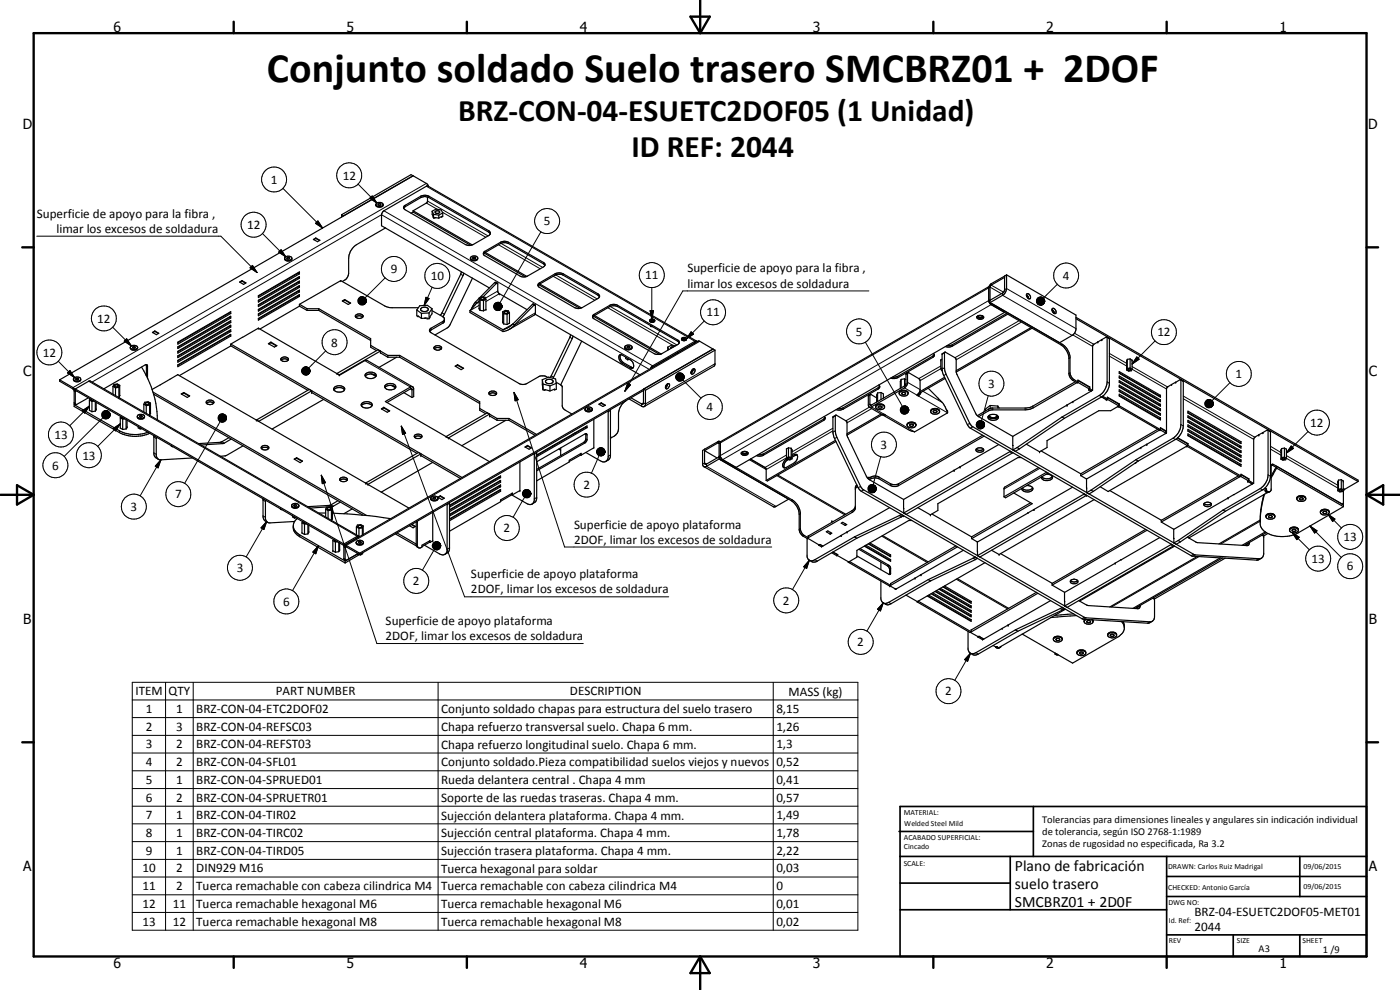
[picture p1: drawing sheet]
<svg xmlns="http://www.w3.org/2000/svg" width="420mm" height="297mm" viewBox="0 0 420 297" stroke-linecap="round" stroke-linejoin="round" font-family="sans-serif">
<defs><g id="words">
<text font-size="12.6" x="80.1" y="24.5">Conjunto soldado Suelo trasero SMCBRZ01 + 2DOF</text>
<g font-size="9.4">
<text x="137.5" y="36.3">BRZ-CON-04-ESUETC2DOF05 (1 Unidad)</text>
<text x="189.5" y="47.1">ID REF: 2044</text>
</g>
<g font-size="4.7">
<text x="304.6" y="261.2">Plano de fabricación</text>
<text x="304.6" y="266.6">suelo trasero</text>
<text x="304.6" y="272">SMCBRZ01 + 2D0F</text>
</g>
<g font-size="4.2">
<text x="34" y="9.6">6</text>
<text x="104" y="9.6">5</text>
<text x="174" y="9.6">4</text>
<text x="244" y="9.6">3</text>
<text x="314" y="9.6">2</text>
<text x="384" y="9.6">1</text>
<text x="6.8" y="38.7">D</text>
<text x="410.6" y="38.7">D</text>
<text x="7" y="112.9">C</text>
<text x="410.8" y="112.9">C</text>
<text x="7" y="187.1">B</text>
<text x="410.8" y="187.1">B</text>
<text x="7" y="261.4">A</text>
<text x="410.8" y="261.4">A</text>
<text x="34" y="290.4">6</text>
<text x="104" y="290.4">5</text>
<text x="174" y="290.4">4</text>
<text x="244" y="290.4">3</text>
<text x="314" y="290.4">2</text>
<text x="384" y="290.4">1</text>
</g>
<g font-size="3.9">
<text x="102.9" y="53.9">12</text>
<text x="81.3" y="55.2">1</text>
<text x="11" y="65.4">Superficie de apoyo para la fibra ,</text>
<text x="16.9" y="69.8">limar los excesos de soldadura</text>
<text x="74.2" y="68.7">12</text>
<text x="163.2" y="67.6">5</text>
<text x="117.3" y="82">9</text>
<text x="193.7" y="83.8">11</text>
<text x="206.3" y="81.7">Superficie de apoyo para la fibra ,</text>
<text x="319" y="83.9">4</text>
<text x="129.3" y="84.1">10</text>
<text x="206.3" y="86.3">limar los excesos de soldadura</text>
<text x="212" y="95">11</text>
<text x="29.2" y="96.8">12</text>
<text x="256.8" y="100.7">5</text>
<text x="347.3" y="100.9">12</text>
<text x="12.9" y="107">12</text>
<text x="99.4" y="104">8</text>
<text x="370.8" y="113.5">1</text>
<text x="296.5" y="116.4">3</text>
<text x="212" y="123.4">4</text>
<text x="16.3" y="131.7">13</text>
<text x="393.2" y="128.1">12</text>
<text x="24.7" y="137.9">13</text>
<text x="264.3" y="134.7">3</text>
<text x="15.7" y="140.9">6</text>
<text x="52.6" y="149.5">7</text>
<text x="175.1" y="146.7">2</text>
<text x="39.2" y="153.3">3</text>
<text x="151.1" y="159.7">2</text>
<text x="172.3" y="158.6">Superficie de apoyo plataforma</text>
<text x="172.3" y="163.1">2DOF, limar los excesos de soldadura</text>
<text x="403.2" y="162.3">13</text>
<text x="71.1" y="171.6">3</text>
<text x="141.3" y="173.5">Superficie de apoyo plataforma</text>
<text x="393.6" y="168.9">13</text>
<text x="404.2" y="171.2">6</text>
<text x="123.9" y="175.6">2</text>
<text x="141.3" y="178.1">2DOF, limar los excesos de soldadura</text>
<text x="85" y="181.7">6</text>
<text x="234.9" y="181.4">2</text>
<text x="115.7" y="187.5">Superficie de apoyo plataforma</text>
<text x="115.7" y="192">2DOF, limar los excesos de soldadura</text>
<text x="257.3" y="193.8">2</text>
<text x="40.6" y="208.6">ITEM</text>
<text x="50.6" y="208.6">QTY</text>
<text x="82.8" y="208.6">PART NUMBER</text>
<text x="171.1" y="208.6">DESCRIPTION</text>
<text x="236.7" y="208.7">MASS (kg)</text>
<text x="283.7" y="208.7">2</text>
<text x="43.8" y="213.9">1</text>
<text x="52.9" y="213.9">1</text>
<text x="58.9" y="214">BRZ-CON-04-ETC2DOF02</text>
<text x="132.4" y="214">Conjunto soldado chapas para estructura del suelo trasero</text>
<text x="233" y="214">8,15</text>
<text x="43.8" y="219.2">2</text>
<text x="52.9" y="219.2">3</text>
<text x="58.9" y="219.2">BRZ-CON-04-REFSC03</text>
<text x="132.4" y="219.3">Chapa refuerzo transversal suelo. Chapa 6 mm.</text>
<text x="233" y="219.2">1,26</text>
<text x="43.8" y="224.6">3</text>
<text x="52.9" y="224.6">2</text>
<text x="58.9" y="224.6">BRZ-CON-04-REFST03</text>
<text x="132.4" y="224.7">Chapa refuerzo longitudinal suelo. Chapa 6 mm.</text>
<text x="233" y="224.6">1,3</text>
<text x="43.8" y="229.9">4</text>
<text x="52.9" y="229.9">2</text>
<text x="58.9" y="229.9">BRZ-CON-04-SFL01</text>
<text x="132.4" y="230">Conjunto soldado.Pieza compatibilidad suelos viejos y nuevos</text>
<text x="233" y="229.9">0,52</text>
<text x="43.8" y="235.2">5</text>
<text x="52.9" y="235.2">1</text>
<text x="58.9" y="235.2">BRZ-CON-04-SPRUED01</text>
<text x="132.4" y="235.2">Rueda delantera central . Chapa 4 mm</text>
<text x="233" y="235.2">0,41</text>
<text x="43.8" y="240.5">6</text>
<text x="43.8" y="245.8">7</text>
<text x="52.9" y="240.5">2</text>
<text x="52.9" y="245.8">1</text>
<text x="58.9" y="240.5">BRZ-CON-04-SPRUETR01</text>
<text x="58.9" y="245.8">BRZ-CON-04-TIR02</text>
<text x="132.4" y="240.6">Soporte de las ruedas traseras. Chapa 4 mm.</text>
<text x="132.4" y="245.9">Sujección delantera plataforma. Chapa 4 mm.</text>
<text x="233" y="240.5">0,57</text>
<text x="233" y="245.8">1,49</text>
<text x="43.8" y="251.1">8</text>
<text x="52.9" y="251.1">1</text>
<text x="58.9" y="251.1">BRZ-CON-04-TIRC02</text>
<text x="132.4" y="251.2">Sujección central plataforma. Chapa 4 mm.</text>
<text x="233" y="251.1">1,78</text>
<text x="43.8" y="256.5">9</text>
<text x="52.9" y="256.5">1</text>
<text x="58.9" y="256.5">BRZ-CON-04-TIRD05</text>
<text x="132.4" y="256.5">Sujección trasera plataforma. Chapa 4 mm.</text>
<text x="233" y="256.5">2,22</text>
<text x="42.7" y="261.7">10</text>
<text x="52.9" y="261.7">2</text>
<text x="58.9" y="261.7">DIN929 M16</text>
<text x="132.4" y="261.8">Tuerca hexagonal para soldar</text>
<text x="233" y="261.7">0,03</text>
<text x="42.7" y="267.1">11</text>
<text x="52.9" y="267.1">2</text>
<text x="58.9" y="267.2">Tuerca remachable con cabeza cilindrica M4</text>
<text x="132.4" y="267.2">Tuerca remachable con cabeza cilindrica M4</text>
<text x="233" y="267.1">0</text>
<text x="42.7" y="272.4">12</text>
<text x="51.9" y="272.4">11</text>
<text x="58.9" y="272.5">Tuerca remachable hexagonal M6</text>
<text x="132.4" y="272.5">Tuerca remachable hexagonal M6</text>
<text x="233" y="272.4">0,01</text>
<text x="358.5" y="275">BRZ-04-ESUETC2DOF05-MET01</text>
<text x="42.7" y="277.7">13</text>
<text x="51.9" y="277.7">12</text>
<text x="58.9" y="277.8">Tuerca remachable hexagonal M8</text>
<text x="132.4" y="277.8">Tuerca remachable hexagonal M8</text>
<text x="233" y="277.7">0,02</text>
<text x="358.5" y="279.4">2044</text>
</g>
<g font-size="3.1">
<text x="312.7" y="246.8">Tolerancias para dimensiones lineales y angulares sin indicación individual</text>
<text x="312.7" y="250.4">de tolerancia, según ISO 2768-1:1989</text>
<text x="312.7" y="254">Zonas de rugosidad no especificada, Ra 3.2</text>
<text x="377.7" y="285.6">A3</text>
<text x="397" y="285.9">1 /9</text>
</g>
<g font-size="2.4">
<text x="271.2" y="244.4">MATERIAL:</text>
<text x="271.3" y="252">ACABADO SUPERFICIAL:</text>
<text x="271.4" y="247.9">Welded Steel Mild</text>
<text x="271.3" y="254.6">Cincado</text>
<text x="271.2" y="259.7">SCALE:</text>
<text x="350.6" y="260.8">DRAWN: Carlos Ruiz Madrigal</text>
<text x="391.2" y="260.6">09/06/2015</text>
<text x="350.6" y="267.1">CHECKED: Antonio García</text>
<text x="391.2" y="266.7">09/06/2015</text>
<text x="350.6" y="271.4">DWG NO:</text>
<text x="350.8" y="276.9">Id. Ref:</text>
<text x="350.8" y="282.8">REV</text>
<text x="371.2" y="282.9">SIZE</text>
<text x="390.9" y="282.9">SHEET</text>
</g>
</g></defs>
<g fill="none" stroke="#000" stroke-width=".3">
<path d="M84.9 56.5l11.9 11.9M107.5 55.2l5.6 5.7M111 59.5l.7-.7 1.4 2.1zM126.3 58.8v.5M128 55.9l80.6 46.5v.4M128 55l-106.1 61.3v.4M128.7 58.8v.5M11 70.9h55.3l10.9 10.9M75.8 79.6l1.4 2.2-2.2-1.5zM78.8 70.1l7 6.9M83.6 75.6l.8-.7 1.4 2.1zM84.4 74.9l1.4 2.1-2.2-1.4z"/>
<path d="M94.7 67l.7-.7 1.4 2.1zM95.4 66.3l1.4 2.1-2.1-1.4zM115.2 63.2l80.7 46.6v.4M121.6 61.6v.4M128 60.9l3.2 1.9M128.3 60.3l18.2 10.5M132.7 63.7l13 7.5M145.5 75.4v.4M146.7 69.3v.4M149.6 73.4l12.5 7.2M150.2 72.7v.4M150.4 73l12.4 7.2"/>
<path d="M152.6 72.7v.4M162.3 69.6l-12.3 21.2M163.1 78.7v.5M33.8 98.2l5.6 5.6M75 80.3l.8-.7 1.4 2.2zM107.4 90.1l2.5 .2-2.5 .1zM107.4 90.4l2.5-.1-2.4 .4zM107.4 90.3h2.5M107.5 89.8l2.4 .5-2.5-.2zM107.5 90.7l2.4-.4-2.3 .6zM107.6 89.6l2.3 .7-2.4-.5zM107.6 90.9l2.3-.6-2.1 .8z"/>
<path d="M107.8 89.4l2.1 .9-2.3-.7zM107.8 91.1l2.1-.8-1.9 1zM108 89.2l.2-.1 1.7 1.2zM108 89.2l1.9 1.1-2.1-.9zM108 91.3l1.9-1-1.7 1.1zM108.2 89.1l.3-.1 1.4 1.3zM108.2 91.4l1.7-1.1-1.4 1.2zM108.5 89h.2l1.2 1.3zM108.5 91.5l1.4-1.2-1.2 1.2zM108.7 89l.3 .1 .9 1.2zM109 89.1l.9 1.2zM109.3 89.2l.6 1.1z"/>
<path d="M109.5 89.3l.4 1zM109.7 89.5l.2 .8zM109.8 89.7l.1 .6zM109.9 90.3l-.9 1.2h-.3zM109.9 90.3l-.9 1.2zM109.9 90.3l-.6 1.1zM109.9 90.3l-.4 .9zM109.9 90.3l-.2 .7zM109.9 90.3l-.1 .5zM109.9 90.3v.3zM115.6 83.4l-6.1 6M127.8 89.2l1 .4-1.5 2.1z"/>
<path d="M129.4 98.5v.5M129.7 86.2l-2.4 5.5M132.7 93.9l.7 .4M132.9 96.4v.5M138.2 82.3l.8 .4M143.8 90.6l-.7 .4M143.8 91.6l-2.8 1.6M148.2 91.8l2.5 .1-2.5 .2zM148.2 92.1l2.5-.2-2.5 .4zM148.2 91.9h2.5M148.2 91.6l2.5 .3-2.5-.1zM148.2 92.3l2.5-.4-2.4 .7z"/>
<path d="M148.3 91.3l2.4 .6-2.5-.3zM148.3 92.6l2.4-.7-2.2 .9zM148.4 84.8l.5 .3M148.5 91.1l.2-.2 2 1zM148.5 91.1l2.2 .8-2.4-.6zM148.5 92.8l2.2-.9-2 1.1zM148.7 90.9l.2-.1 1.8 1.1zM148.7 93l2-1.1-1.8 1.2zM148.9 90.8l.3-.1 1.5 1.2zM148.9 93.1l1.8-1.2-1.5 1.3zM149.2 90.7h.3l1.2 1.2zM149.2 93.2l1.5-1.3-1.2 1.3z"/>
<path d="M149.4 87.3l-3.7 2.2M149.5 90.7h.3l.9 1.2zM149.8 90.7l.9 1.2zM149.8 88.1l-4 2.4M150 90.8l.7 1.1zM150.2 91l.5 .9zM150.4 91.2l.3 .7zM150.5 91.4l.2 .5zM150.7 91.9l-.9 1.2-.3 .1zM150.7 91.9l-.7 1.1-.2 .1zM150.7 91.9l-.7 1.1zM150.7 91.9l-.5 1z"/>
<path d="M150.7 91.9l-.3 .8zM150.7 91.9l-.2 .6zM150.7 91.9v.3zM154 97.2l-3.1 1.7M159.8 91.4l.4 .2M160.7 93.9l-6.3 3.6M161.9 84.9v.4M166 82.9l12.5 7.2M166.6 82.1v.4M166.7 82.5l12.5 7.2M169 82.1v.4M178.3 94.3v.4"/>
<path d="M179.5 88.2v.4M182.4 92.3l19.5 11.3M183 91.6v.4M183.1 91.9l20 11.6M185.4 91.6v.4M195.1 93.2h1l-.5 2.5zM195.6 86.3v9.4M207.4 99.6l.7 .6-2.1 1.4zM211.4 96.3l-5.4 5.3M260.8 87.3h-55.9l-17.4 30.1M297.1 90l-81.3 46.9M297.5 85.1v.5l3.7 2.1"/>
<path d="M297.8 91.2l-81.3 46.9M300.6 88.1l-3.5-2-80.9 46.8-.4 .2-.3-.2v-.4M300.9 87.9v.7l20.9 12M301.5 86.9l.6-.3 20.8 12M305.8 96.2l-19.2 11.1M306.5 96.6l-19.5 11.3M311.1 90.2l2.4 .1-2.4 .2zM311.1 90.5l2.4-.2-2.4 .4zM311.1 90.3h2.4M311.1 90l2.4 .3-2.4-.1zM311.1 90.7l2.4-.4-2.3 .7zM311.2 89.7l2.3 .6-2.4-.3z"/>
<path d="M311.2 91l2.3-.7-2.1 .9zM311.4 89.5l.2-.2 1.9 1zM311.4 89.5l2.1 .8-2.3-.6zM311.4 91.2l2.1-.9-1.9 1.1zM311.6 89.3l.2-.1 1.7 1.1zM311.6 91.4l1.9-1.1-1.7 1.2zM311.8 89.2l.3-.1 1.4 1.2zM311.8 91.5l1.7-1.2-1.4 1.3zM312.1 89.1h.3l1.1 1.2zM312.1 91.6l1.4-1.3-1.1 1.3zM312.4 89.1l1.1 1.2zM312.6 89.2h.3l.6 1.1z"/>
<path d="M312.9 89.2l.6 1.1zM313.1 89.4l.4 .9zM313.3 89.6l.2 .7zM313.4 89.8l.1 .5zM313.5 90.3l-.9 1.3h-.2zM313.5 90.3l-.9 1.3zM313.5 90.3l-.6 1.1zM313.5 90.3l-.4 1zM313.5 90.3l-.2 .8zM313.5 90.3l-.1 .5zM313.5 90.3v.3zM317.3 85.3l-4.1 4.2"/>
<path d="M322.5 100l5.7 3.3M17.5 108.4l4.9 4.9M20.3 111.9l.7-.7 1.4 2.1zM21 111.2l1.4 2.1-2.1-1.4zM22.3 117.3l.3 .2 .3-.2M26.6 114.4l80.6 46.5 .1 .5M37.3 102.4l.7-.8 1.4 2.2zM38 101.6l1.4 2.2-2.1-1.4zM43.9 109.7l.4 .2M90.5 111.2l2.5 .1-2.5 .1zM90.5 111.4l2.5-.1-2.4 .4zM90.5 111.3h2.5"/>
<path d="M90.6 110.9l2.4 .4-2.5-.1zM90.6 111.7l2.4-.4-2.3 .6zM90.7 110.7l2.3 .6-2.4-.4zM90.7 111.9l2.3-.6-2.1 .8zM90.9 110.4l.2-.1 1.9 1zM90.9 110.4l2.1 .9-2.3-.6zM90.9 112.1l2.1-.8-1.9 1zM91.1 110.3l.2-.1 1.7 1.1zM91.1 112.3l1.9-1-1.7 1.1zM91.3 110.2l.3-.1 1.4 1.2zM91.3 112.4l1.7-1.1-1.4 1.2zM91.6 110.1l.3-.1 1.1 1.3z"/>
<path d="M91.6 112.5l1.4-1.2-1.1 1.3zM91.9 110l1.1 1.3zM92.1 110.1l.9 1.2zM92.4 110.2l.6 1.1zM92.6 110.4l.4 .9zM92.8 110.5l.2 .8zM92.9 110.8l.1 .5zM93 111.3l-.9 1.2-.2 .1zM93 111.3l-.9 1.2zM93 111.3l-.6 1.1zM93 111.3l-.4 1zM93 111.3l-.2 .8z"/>
<path d="M93 111.3l-.1 .5zM93 111.3v.2zM97.7 105.3l-5 5.1M109.5 108.2l13.7 7.9v.6l.4 .3 .6-.3M154.3 117.7l1.2 2.2-.9 .4zM154.3 117.7l15.1 46.4h62.2M165.4 112.8l.7 .4M171 101.2l.7 .4M187.1 108.8l-.3 .2M188.4 115l.8 .5-1.7 1.9zM189.5 110.2l-.4 .2M194.8 110.8l-80.3-46.4-86.9 50.2"/>
<path d="M202.8 113l2.5 .1-2.5 .1zM202.8 113.2l2.5-.1-2.5 .4zM202.8 113.1h2.5M202.8 112.7l2.5 .4-2.5-.1zM202.8 113.5l2.5-.4-2.3 .6zM203 112.5l2.3 .6-2.5-.4zM203 113.7l2.3-.6-2.2 .9zM203.1 112.3l.3-.2 1.9 1zM203.1 112.3l2.2 .8-2.3-.6zM203.1 114l2.2-.9-1.9 1.1zM203.4 112.1l.2-.2 1.7 1.2zM203.4 114.2l1.9-1.1-1.7 1.2z"/>
<path d="M203.4 102v.4M203.6 111.9h.2l1.5 1.2zM203.6 114.3l1.7-1.2-1.5 1.2zM203.8 111.9h.3l1.2 1.2zM203.8 114.3l1.5-1.2-1.2 1.2zM204.1 111.9h.3l.9 1.2zM204.4 111.9l.9 1.2zM204.5 105.2h.1M204.6 112l.7 1.1zM204.8 112.2l.5 .9zM204.9 114l5.5 5.5M205.1 112.4l.2 .7z"/>
<path d="M205.2 112.6l.1 .5zM205.3 104.7v.1M205.3 113.1l-.9 1.2h-.3zM205.3 113.1l-.9 1.2zM205.3 113.1l-.7 1.1zM205.3 113.1l-.5 1zM205.3 113.1l-.2 .8zM205.3 113.1l-.1 .6zM205.3 113.1v.3zM208.6 102.8v.1M210 102.4l-106.1 61.3v.4l-.3 .2-.4-.2M214.6 109.1l-20.9 12.1-.6-.3-.5 .3v.7"/>
<path d="M259.7 102.7l11.1 19.2M261.1 118.6l-.5 .3M263.6 116.3v.4M269.4 112.9v.4M271.4 116.4l3.8 2.1M272.4 112.1l-.5 .2M272.4 114.7l3.7 2.2M275.6 118.8l8.8 5.1M277 117.4l5.8 3.4M279.9 106.8v.4M282.4 110.6l-6.3 3.6M282.4 109.8l-6.7 3.8"/>
<path d="M283.5 105.9l-.8 .4M283.5 110.4l-.8 .3M283.9 112.3l-.7 .4M285.8 103.4v.4M296.6 118.7l-2.1 7.5M318.8 103.3l-.3 .2M321.1 107.4l-.3 .2M321.1 111.9l-.3 .2M322 100.5l5.9 3.4M322.4 113.9l-.4 .2M329.9 118.7l.7 .4M332.3 114.6l.6 .4"/>
<path d="M332.3 101.3l.6 .4M332.9 106.8l5.2 3M332.9 106l5.2 3M339.8 110.8l10.3 5.9M339.8 110l10.6 6.1M341.2 107.1l.7 .7-2.1 1.4zM346.7 102.3l-6.9 6.9M354.4 114l.7 .5M355.1 119.6l21.1 12.2M355.1 118.8l21.5 12.4M362.4 119.9h.3l1.4 1.2zM362.7 119.9h.2l1.2 1.2z"/>
<path d="M362.9 119.9h.3l.9 1.2zM363.2 119.9l.9 1.2zM369.1 114.8l-5.3 5.4M22.3 120.9l.3 .2M24.7 123.2l2.1-1.4-1.4 2.2zM26.8 121.8l-5.9 6M30.6 124.3l2.5 .2-2.5 .1zM30.6 124.6l2.5-.1-2.5 .3zM30.6 124.5h2.5M30.6 124l2.5 .5-2.5-.2zM30.6 124.8l2.5-.3-2.4 .6zM30.7 123.8l2.4 .7-2.5-.5z"/>
<path d="M30.7 125.1l2.4-.6-2.2 .8zM30.9 123.6l.2-.2 2 1.1zM30.9 123.6l2.2 .9-2.4-.7zM30.9 125.3l2.2-.8-2 1zM30.9 125.3l-11.6 11.6M31.1 123.4l.2-.1 1.8 1.2zM31.1 125.5l2-1-1.8 1.1zM31.3 123.3l.3-.1 1.5 1.3zM31.3 125.6l1.8-1.1-1.5 1.2zM31.6 123.2h.2l1.3 1.3zM31.6 125.7l1.5-1.2-1.3 1.2zM31.8 123.2h.3l1 1.3z"/>
<path d="M31.8 125.7l1.3-1.2-1 1.1zM32.1 123.2l.3 .1 .7 1.2zM32.4 123.3l.7 1.2zM32.6 123.5l.5 1zM32.8 123.7l.3 .8zM32.9 123.9l.2 .6zM33.1 124.5l-1 1.1zM33.1 124.5l-.7 1zM33.1 124.5l-.5 .9zM33.1 124.5l-.3 .7zM33.1 124.5l-.2 .5zM33.1 124.5l-.1 .2z"/>
<path d="M34 128.6l2.1-1.4-1.4 2.1zM35.8 129.2v.6M36.1 127.2l-6.8 6.7M46.2 131.1l.7 .4M46.2 135.9l.7 .4M48.3 138l-.9 2.4-.8-.5zM48.3 138l-6.2 10.8M65.5 125.3l2.5 .1-2.5 .1zM65.5 125.5l2.5-.1-2.5 .4zM65.5 125.4h2.5M65.5 125l2.5 .4-2.5-.1zM65.5 125.8l2.5-.4-2.4 .7z"/>
<path d="M65.6 124.8l2.4 .6-2.5-.4zM65.6 126.1l2.4-.7-2.2 .9zM65.8 124.5l.2-.1 2 1zM65.8 124.5l2.2 .9-2.4-.6zM65.8 126.3l2.2-.9-2 1zM66 124.4l.2-.2 1.8 1.2zM66 126.4l2-1-1.8 1.2zM66.1 126.5l-10.7 18.5M66.1 132.7l.7 .4M66.2 124.2h.3l1.5 1.2zM66.2 126.6l1.8-1.2-1.5 1.3zM66.5 124.2h.2l1.3 1.2z"/>
<path d="M66.5 126.7l1.5-1.3-1.3 1.3zM66.6 132.5l.7 .5M66.7 124.2h.3l1 1.2zM67 124.2l1 1.2zM67.3 124.3l.7 1.1zM67.5 124.5l.5 .9zM67.7 124.6l.3 .8zM67.8 124.9l.2 .5zM68 125.4l-1 1.2-.3 .1zM68 125.4l-.7 1.1-.3 .1zM68 125.4l-.7 1.1zM68 125.4l-.5 1z"/>
<path d="M68 125.4l-.3 .8zM68 125.4l-.2 .5zM68 125.4l-.1 .3zM120.4 127.8l1.3 2.2-.9 .3zM120.4 127.8l19 51.3h61.3M161.1 135.9l-.8 .5M175.2 132.7l.4 .2M175.8 130.3l.4 .2M175.8 131.7l.4 .2M179.1 135.4l2.5 .2-2.5 .1zM179.1 135.7l2.5-.1-2.5 .3zM179.1 135.6h2.5"/>
<path d="M179.1 135.2l2.5 .4-2.5-.2zM179.1 135.9l2.5-.3-2.4 .6zM179.2 134.9l2.4 .7-2.5-.4zM179.2 136.2l2.4-.6-2.2 .8zM179.4 134.7l.2-.2 2 1.1zM179.4 134.7l2.2 .9-2.4-.7zM179.4 136.4l2.2-.8-2 1zM179.6 134.5l.3-.1 1.7 1.2zM179.6 136.6l2-1-1.7 1.1zM179.8 136.7l-2.3 5.3M179.9 134.4l.2-.1 1.5 1.3zM179.9 136.7l1.7-1.1-1.5 1.2z"/>
<path d="M180.1 134.3h.3l1.2 1.3zM180.1 136.8l1.5-1.2-1.2 1.2zM180.4 134.3l.2 .1 1 1.2zM180.6 134.4l1 1.2zM180.9 134.5l.7 1.1zM181.1 134.6l.5 1zM181.3 134.8l.3 .8zM181.4 135l.2 .6zM181.6 135.6l-1 1.2h-.2zM181.6 135.6l-1 1.2zM181.6 135.6l-.7 1.1zM181.6 135.6l-.5 .9z"/>
<path d="M181.6 135.6l-.3 .7zM181.6 135.6l-.2 .5zM181.6 135.6l-.1 .2zM183.2 123.2l-.7 .4M183.2 136.5l-.7 .4M210.9 139.2l.5-.3 .6 .3v.7l20.9 12M229.1 136.2v.4M236 137.8l.3 .2M236 137.4l-6.1 3.5-5-3M236 136.5l-6.4 3.8M238.3 136.4l.4 .3M247.2 125.8v.4"/>
<path d="M250 129.3l-12.3 7.1M250 128.5l-12.3 7.1M250.7 124.8l-.7 .4M250.7 129.3l-.7 .4M251.2 131.2l-.7 .4M253.1 122.3v.5M260.9 122.2l-7 4M261.1 121.3l.4 .2M261.5 122.1l3.7 2.1M261.6 122.6l-7.4 4.3M264.3 137l-2.2 8.4M265.7 124.5l8.8 5.1"/>
<path d="M270.2 122.9l2.5 .1-2.5 .1zM270.2 123.1l2.5-.1-2.5 .4zM270.2 123h2.5M270.2 122.6l2.5 .4-2.5-.1zM270.2 123.4l2.5-.4-2.3 .7zM270.4 122.3l.1-.1 2.2 .8zM270.4 122.3l2.3 .7-2.5-.4zM270.4 123.7l2.3-.7-2.2 .9zM270.5 123.9l2.2-.9-2 1zM270.7 122l.3-.2 1.7 1.2zM270.7 122l2 1-2.2-.8zM270.7 124l2-1-1.7 1.2z"/>
<path d="M271 121.8h.2l1.5 1.2zM271 124.2l1.7-1.2-1.5 1.2zM271.2 121.8h.3l1.2 1.2zM271.2 124.2l1.5-1.2-1.2 1.2zM271.5 121.8h.3l.9 1.2zM271.8 121.8l.9 1.2zM272 121.9l.7 1.1zM272.2 122l.5 1zM272.4 122.3l.3 .7zM272.6 122.5l.1 .5zM272.7 123l-.9 1.2h-.3zM272.7 123l-.9 1.2z"/>
<path d="M272.7 123l-.7 1.1zM272.7 123l-.5 1zM272.7 123l-.3 .7zM272.7 123l-.1 .5zM272.7 123v.3zM291 127l-.7 .4M292 128.1l-.8 .4M293 127.3l2.5 .1-2.5 .2zM293 127.6l2.5-.2-2.4 .4zM293 127.4h2.5M293.1 127l2.4 .4-2.5-.1zM293.1 127.8l2.4-.4-2.4 .7z"/>
<path d="M293.1 126.8l2.4 .6-2.4-.4zM293.1 128.1l2.4-.7-2.2 .9zM293.3 126.6l.2-.2 2 1zM293.3 126.6l2.2 .8-2.4-.6zM293.3 128.3l2.2-.9-2 1.1zM293.5 126.4l.3-.1 1.7 1.1zM293.5 128.5l2-1.1-1.7 1.2zM293.8 126.3l.2-.1 1.5 1.2zM293.8 128.6l1.7-1.2-1.5 1.3zM294 126.2h.3l1.2 1.2zM294 128.7l1.5-1.3-1.2 1.3zM294.3 126.2h.2l1 1.2z"/>
<path d="M294.5 126.2l1 1.2zM294.8 126.4l.7 1zM295.1 126.5l.4 .9zM295.2 126.7l.3 .7zM295.3 126.9l.2 .5zM295.5 127.4l-1 1.3h-.2zM295.5 127.4l-1 1.3zM295.5 127.4l-.7 1.1zM295.5 127.4l-.4 1zM295.5 127.4l-.3 .8zM295.5 127.4l-.2 .6zM295.5 127.4l-.1 .3z"/>
<path d="M296.7 122.7v.5M297.9 122.4v.6M307.7 122.4v.6M310 121.8v.6M352 131.5l.8 .4M354.4 127.4l.7 .4M361.6 121l2.5 .1-2.5 .1zM361.6 121.2l2.5-.1-2.5 .4zM361.6 121.1h2.5M361.6 120.7l2.5 .4-2.5-.1zM361.6 121.5l2.5-.4-2.3 .7zM361.8 120.5l2.3 .6-2.5-.4z"/>
<path d="M361.8 121.8l2.3-.7-2.2 .9zM361.9 120.3l2.2 .8-2.3-.6zM361.9 122l2.2-.9-1.9 1.1zM362.2 120.1l.2-.2 1.7 1.2zM362.2 120.1l1.9 1-2.2-.8zM362.2 122.2l1.9-1.1-1.7 1.2zM362.4 122.3l1.7-1.2-1.4 1.2zM362.7 122.3l1.4-1.2-1.2 1.2zM363.4 120l.7 1.1zM363.7 120.1l.4 1zM363.8 120.4l.3 .7zM364 120.6l.1 .5z"/>
<path d="M364.1 121.1l-.9 1.2h-.3zM364.1 121.1l-.9 1.2zM364.1 121.1l-.7 1.1zM364.1 121.1l-.4 .9zM364.1 121.1l-.3 .8zM364.1 121.1l-.1 .6zM364.1 121.1v.3zM380.6 129.2l.7 .4M381.3 134.7l3.1 1.9M381.3 133.9l3.1 1.9M382.2 139.4l-.4 .2M386.1 137.5l15.4 8.9"/>
<path d="M386.1 136.7l15.4 8.9M387.5 133.8l.7 .7-2.1 1.4zM392.6 129.5l-6.5 6.4M78.9 150l.8 .5M78.9 154.8l.8 .4M80 156.5l-.8 2.4-.9-.5zM80 156.5l-6.1 10.6M96.4 142.6l1.3 2.2-1 .3zM96.4 142.6l16.7 50.5h61.9M98.9 151.6l.7 .4M99.3 151.5l.7 .4M125 156.5l.3 .1"/>
<path d="M134.9 151l-.7 .5M156.8 148l2.5 .1-2.5 .2zM156.8 148.3l2.5-.2-2.4 .4zM156.8 148.1h2.5M156.9 147.7l2.4 .4-2.5-.1zM156.9 148.5l2.4-.4-2.3 .7zM157 147.5l2.3 .6-2.4-.4zM157 148.8l2.3-.7-2.2 .9zM157.1 147.2l.3-.1 1.9 1zM157.1 147.2l2.2 .9-2.3-.6zM157.1 149l2.2-.9-1.9 1zM157.4 147.1l.2-.2 1.7 1.2z"/>
<path d="M157.4 149.1l1.9-1-1.7 1.2zM157.4 149.2l-3.4 6M157.6 146.9h.2l1.5 1.2zM157.6 149.3l1.7-1.2-1.5 1.3zM157.8 146.9h.3l1.2 1.2zM157.8 149.4l1.5-1.3-1.2 1.3zM158.1 146.9l1.2 1.2zM158.4 146.9l.3 .1 .6 1.1zM158.7 147l.6 1.1zM158.9 147.2l.4 .9zM159 147.4l.3 .7zM159.2 147.6l.1 .5z"/>
<path d="M159.3 148.1l-.9 1.3h-.3zM159.3 148.1l-.9 1.3zM159.3 148.1l-.6 1.1zM159.3 148.1l-.4 1zM159.3 148.1l-.3 .8zM159.3 148.1l-.1 .5zM159.3 148.1v.3zM161.1 149.3l-.8 .4M233.1 142.7l20.4 11.8M237.8 150l-.3 .2M240.2 154.1l-.4 .2M240.2 158.6l-.4 .2"/>
<path d="M255.7 153.2v.6M257.2 145.6v.5M258.3 145.9l-.8 .4M259.2 147l-.7 .4M260.5 146.5l2.5 .1-2.5 .2zM260.5 146.8l2.5-.2-2.4 .4zM260.5 146.6h2.5M260.6 146.2l2.4 .4-2.5-.1zM260.6 147l2.4-.4-2.3 .7zM260.7 146l2.3 .6-2.4-.4zM260.7 147.3l2.3-.7-2.2 .9zM260.8 145.8l.2-.2 2 1z"/>
<path d="M260.8 145.8l2.2 .8-2.3-.6zM260.8 147.5l2.2-.9-2 1.1zM261 145.6l.3-.1 1.7 1.1zM261 147.7l2-1.1-1.7 1.2zM261.3 145.5l.2-.1 1.5 1.2zM261.3 147.8l1.7-1.2-1.5 1.3zM261.4 143.1v.5M261.5 145.4h.3l1.2 1.2zM261.5 147.9l1.5-1.3-1.2 1.3zM261.8 145.4h.3l.9 1.2zM262.1 145.4l.9 1.2zM262.3 145.5l.7 1.1z"/>
<path d="M262.5 145.7l.5 .9zM262.7 145.8l.3 .8zM262.8 146.1l.2 .5zM263 146.6l-.9 1.2-.3 .1zM263 146.6l-.7 1.1-.2 .1zM263 146.6l-.7 1.1zM263 146.6l-.5 1zM263 146.6l-.3 .8zM263 146.6l-.2 .6zM263 146.6v.3zM263.8 143.1v.5M267.3 145.2v.5"/>
<path d="M269.7 145.2v.5M312.1 140.5l-10.8 6.2M378.2 156.4l-11.9 6.8M378.2 146.6l.7 .4M380.3 147.4l-.3 .2M380.6 142.5l.7 .4M387.8 159.8l2.1 1.4-.7 .7zM387.8 159.8l5.2 5.2M393.1 157.8l2.2 1.5-.8 .6zM393.1 157.8l9.4 9.5M398.6 154.3l2 1.4-.6 .8zM398.6 154.3l4 4.1"/>
<path d="M403 147.3l.2 .1M403.1 146.6l.5 .2M89.9 160.5v.5M95.6 163.7l-.8 2.5-.9-.5zM95.6 163.7l-7.8 13.5M103.2 167.6l.4 .2M124.9 163.4l.4 .2M129.7 163.6l2.5 .1-2.5 .2zM129.7 163.9l2.5-.2-2.4 .4zM129.7 163.7h2.5M129.8 163.4l2.4 .3-2.5-.1zM129.8 164.1l2.4-.4-2.2 .7z"/>
<path d="M130 163.1l2.2 .6-2.4-.3zM130 164.4l2.2-.7-2.1 .9zM130.1 162.9l.2-.2 1.9 1zM130.1 162.9l2.1 .8-2.2-.6zM130.1 164.6l2.1-.9-1.9 1.1zM130.3 162.7l.2-.1 1.7 1.1zM130.3 164.8l1.9-1.1-1.7 1.2zM130.4 164.8l-3.6 6.3M130.5 162.6l.3-.1 1.4 1.2zM130.5 164.9l1.7-1.2-1.4 1.3zM130.8 162.5h.3l1.1 1.2zM130.8 165l1.4-1.3-1.1 1.3z"/>
<path d="M131.1 162.5l.2 .1 .9 1.1zM131.3 162.6h.3l.6 1.1zM131.6 162.6l.6 1.1zM131.8 162.8l.4 .9zM132 163l.2 .7zM132.2 163.2v.5zM132.2 163.7l-.9 1.3h-.2zM132.2 163.7l-.9 1.3zM132.2 163.7l-.6 1.1zM132.2 163.7l-.4 1zM132.2 163.7l-.2 .8zM132.2 163.7v.6z"/>
<path d="M132.2 163.7v.3zM134.9 164.4l-.7 .4M241.4 160.7l-.4 .2M242.9 168.1l-.8 2.4-.9-.4zM242.9 168.1l-5.1 8.8M244.5 167.9l.8 .5M264.6 160.9l13.7 7.9M266.7 169.6l-.4 .2M267.3 172l-.3 .2M267.3 170.6l-.3 .2M287 173.8l15.4 8.9M358.2 166.3l-.7 .4"/>
<path d="M358.7 166.5l-.7 .4M359.8 167l-26.2 15.1M374.9 162.9l-.7 .4M377.9 167.6l-.8 .5M265.1 180.9l-.9 2.4-.9-.5zM265.1 180.9l-4.9 8.5M266.7 180.7l.7 .4M291.2 196l-.8 2.4-.9-.5zM291.2 196l-4.7 8.1M292.9 195.8l.7 .5M299.4 194.1l-.4 .3M325.4 185.2l-.7 .4"/>
<path d="M325.9 185.4l-.7 .4M342.2 181.8l-.8 .4M345.1 186.6l-.7 .4M39.7 204.7h217.8v74.4h-217.8zM39.7 210h217.8M39.7 215.3h217.8M49.7 204.7v74.4M58 204.7v74.4M131.5 204.7v74.4M232.1 204.7v74.4M39.7 220.6h217.8M39.7 225.9h217.8"/>
<path d="M39.7 231.3h217.8M39.7 236.6h217.8M39.7 241.9h217.8M39.7 247.2h217.8M39.7 252.5h217.8M39.7 257.9h217.8M39.7 263.1h217.8M39.7 268.5h217.8M39.7 273.8h217.8"/>
<circle cx="82.3" cy="53.8" r="3.7"/>
<circle cx="104.8" cy="52.6" r="3.8"/>
<circle cx="76.1" cy="67.4" r="3.8"/>
<circle cx="164.2" cy="66.3" r="3.8"/>
<circle cx="31.2" cy="95.5" r="3.8"/>
<circle cx="118.2" cy="80.7" r="3.8"/>
<circle cx="131.2" cy="82.8" r="3.7"/>
<circle cx="195.6" cy="82.5" r="3.8"/>
<circle cx="214" cy="93.7" r="3.7"/>
<circle cx="257.8" cy="99.4" r="3.8"/>
<circle cx="320" cy="82.7" r="3.7"/>
<circle cx="349.3" cy="99.7" r="3.7"/>
<circle cx="14.8" cy="105.7" r="3.7"/>
<circle cx="100.4" cy="102.6" r="3.7"/>
<circle cx="297.6" cy="115.1" r="3.8"/>
<circle cx="371.8" cy="112.2" r="3.8"/>
<circle cx="16.6" cy="139.6" r="3.8"/>
<circle cx="18.3" cy="130.4" r="3.7"/>
<circle cx="26.7" cy="136.6" r="3.7"/>
<circle cx="213" cy="122.1" r="3.7"/>
<circle cx="265.3" cy="133.4" r="3.8"/>
<circle cx="395.2" cy="126.8" r="3.8"/>
<circle cx="40.2" cy="152" r="3.8"/>
<circle cx="53.5" cy="148.2" r="3.8"/>
<circle cx="152.1" cy="158.4" r="3.7"/>
<circle cx="176" cy="145.4" r="3.7"/>
<circle cx="72" cy="170.3" r="3.7"/>
<circle cx="124.9" cy="174.3" r="3.7"/>
<circle cx="395.6" cy="167.6" r="3.7"/>
<circle cx="405.2" cy="161.1" r="3.8"/>
<circle cx="405.2" cy="169.9" r="3.7"/>
<circle cx="85.9" cy="180.5" r="3.8"/>
<circle cx="236" cy="180.1" r="3.8"/>
<circle cx="258.3" cy="192.6" r="3.8"/>
<circle cx="284.6" cy="207.4" r="3.8"/>
</g>
<g fill="none" stroke="#000" stroke-width=".35">
<path d="M124 52.7l4 2.3 .6 .9M124 52.7l-106.1 61.3M124 52.7l-20.9 12.1-.6-.4M124 52.7l-.7-.3-20.8 12M128.3 59.1v1.4l-.2 .3-4.1 2.4M85.4 77.6a1.33 1.33 0 0 0 2.2 0M85.5 77.3a1.39 1.39 0 0 1 2.1 .1 1.14 1.14 0 0 1-.8 1 1.14 1.14 0 0 1-1.3-.4zM86.1 77.4l.5-.1 .3 .3-.6 .1zM94.1 71.8l.7-.4 1.2 .7-.7 .4zM94.8 71.4v.1M94.8 71.5l1.1 .7M94.8 71.5l-.6 .4"/>
<path d="M102.5 64.4v.8M112.8 61.5a1.37 1.37 0 0 0 2.2 0M112.9 61l.6-.3 1.3 .3a.85 .85 0 0 1-.1 1 .85 .85 0 0 1-1.1 .1l-.8-.4zM113.5 61.2l.6-.1 .2 .2-.6 .3zM115.7 68.4l-8.7 5a5.2 5.2 0 0 0-2.4 4.1v4.5a2.86 2.86 0 0 1-1.9 2.5M121.1 62.5l.3-.4 4.9-2.8a2.48 2.48 0 0 1 2.4 0l18 10.4 .4 .4M121.2 62.5l-.1-.3 .3-.5 4.9-2.9 1-.2 .9 .1 18.5 10.6a.76 .76 0 0 1 .5 .7 .76 .76 0 0 1-.5 .7l-5.4 2.9M121.2 62.5l.4 .4 18 10.5 1.7 .2M124 63.2l17.7 10.3M124 63.2v.4M124 63.6l17.3 10M124 63.6l-.7 .4"/>
<path d="M129.7 63.4v.9l.4 1.1M129.7 63.4l1.1-.7 1.6 .3 .5 .9M129.7 63.4l.4 .9M130.1 65.4h1.6M130.1 64.3v1.1M130.1 64.3l1.6 .3M130.6 63.4a.79 .79 0 0 1 1.3 .3v.1a.68 .68 0 0 1-.8 .2 .68 .68 0 0 1-.5-.6zM131.7 64.6v.8M132.9 63.9v1l-1.2 .5M132.9 63.9l-1.2 .7M141.5 77a1.05 1.05 0 0 1 1.2-.2 1.05 1.05 0 0 1 .6 1.1 1.11 1.11 0 0 1-1.3 .4 1.11 1.11 0 0 1-.7-1.1zM141.9 77.3l.5-.1 .3 .3-.6 .1z"/>
<path d="M143.4 77.4a1.27 1.27 0 0 1-2.2 .1M145.3 75.5l4.9-2.8a2.49 2.49 0 0 1 2.4 0l10.5 6a.72 .72 0 0 1 .5 .7 .72 .72 0 0 1-.5 .7l-4.7 2.7a2.4 2.4 0 0 1-2.4 0l-10.5-6a.72 .72 0 0 1-.2-1.3zM145.3 75.9l-.2 .4M145.3 75.9l5.1-2.9a2.46 2.46 0 0 1 2.2 .1l10.5 6.1 .4 .4M145.3 75.9l12.3 7.2M145.6 75.7l12.5 7.2M45.8 99.7l.7-.4 1.2 .7-.8 .4zM46.5 99.3v.1M46.5 99.4l1 .7M46.5 99.4l-.6 .4M68.9 93.7v.2M68.9 95.1v.1"/>
<path d="M68.9 96.4v.2M68.9 97.8v.1M68.9 99.1v.2M68.9 99.3l.3 .2M68.9 99.3l-15.5 8.9M68.9 96.6l.3 .2M68.9 96.6l-15.5 8.9M68.9 93.9l.3 .2M68.9 93.9l-15.5 8.9M68.9 97.9l-15.5 9M68.9 95.2l.3 .2M68.9 95.2l-15.5 9"/>
<path d="M68.9 97.9l.3 .2M71.9 84.6l.7-.4 1.2 .7-.7 .4zM72.6 84.2v.2M72.6 84.4l1.1 .6M72.6 84.4l-.6 .3M77.5 88.7l12.4-7.1v.6l-12.4 7.1zM77.5 90.1l12.4-7.1v.5l-12.4 7.1zM77.5 91.4l12.4-7.1v.6l-12.4 7.1zM77.5 92.8l12.4-7.1v.5l-12.4 7.1zM77.5 94.1l12.4-7.1v.6l-12.4 7.1zM77.5 95.5l12.4-7.1v.5l-12.4 7.2zM89.5 81.8v.2"/>
<path d="M89.5 83.2v.1M89.5 84.5v.2M89.5 85.9v.1M89.5 87.2v.2M89.5 88.6v.2M89.5 87.4l.4 .2M89.5 87.4l-12 6.9M89.5 84.7l.4 .2M89.5 84.7l-12 6.9M89.5 82l.4 .2M89.5 82l-12 6.9M89.5 83.3l.4 .2"/>
<path d="M89.5 83.3l-12 6.9M89.5 86l.4 .2M89.5 86l-12 7M89.5 88.8l.4 .1M89.5 88.8l-12 6.9M89.9 91.9l-11.9 6.8M89.9 91.3v.6M89.9 91.3l12.4-7.1 13.8 7.9 1.3 .2h8.1M89.9 91.9l2.2 1.2M89.9 91.3l2.2 1.3M92.1 92.6h3.6M92.1 92.6v.5"/>
<path d="M92.1 93.1h3.6M95.7 92.6v.5M95.7 92.6l15.5 9v2.6l1.8 1M95.7 93.1l15.5 9.1M102.7 90.3l.8-.4 1.7 1-.7 .5zM103.5 89.9v.1M103.5 90l1.6 1M103.5 90l-.6 .4M106.8 95.1l.9-.4 1.2 .4M106.8 94.5a1.42 1.42 0 0 1 2.2 .4 1.35 1.35 0 0 1-2.4-.1zM125.1 93v1.7l.4 .3v-.2l1 .7M125.1 93l1.4 1"/>
<path d="M126.3 92.6a1.26 1.26 0 0 1 2.2 .4 1.4 1.4 0 0 1-2.3-.2zM126.5 95.5l1.7-.1v.3l.6-.1M126.5 94v1.5M127.7 95.5h-.3M128.8 93.9v1.7M128.8 93.9l-2.3 .1M129.7 92.6v1.5l-.9 1.5M129.7 93.2l3.4 2 .3 .5v.7l-.3 .5-3.7 2.1-.4 .4M129.7 92.6l-1.4-1-2.3 .1-.9 1.3M129.7 92.6l-.9 1.3M133.4 95.8l-.3 .5-3.7 2.2a.72 .72 0 0 0-.5 .6 .72 .72 0 0 0 .5 .7l26.4 15.3a2.48 2.48 0 0 0 2.3 0l3.6-2.1a2.57 2.57 0 0 1 2.7 .2M138.5 81.5l-6.3 13.1"/>
<path d="M139.2 82l-6.3 13M141 93.2v.6l9.9 5.7M141 93.2l9.9 5.7M141.5 92.7l-.5 .5M141.8 83.4l-6.8 14.2-.8 .8-3.7 2.1M142.7 90.7l-1.2 2.1M142.7 90.7l.4 .3M143.1 91l-1.6 1.7M143.8 89.5l.3 .5M143.8 89.5v3l.2 .6M143.8 89.5l.8-.5 1 .2 .2 .6M143.8 90.3l-.7 .7"/>
<path d="M143.8 89.5l-1.1 1.2M144 93.1l1.1 .2M144.1 90l1 .2M144.1 90v3.1M144.3 89.5a.59 .59 0 0 1 .6-.2 .59 .59 0 0 1 .4 .5 .57 .57 0 0 1-.6 .2 .57 .57 0 0 1-.4-.5zM145.1 90.2v3.1M145.8 89.8v3l-.7 .5M145.8 89.8l-.7 .4M146.9 86.4l-32.4-18.7v-3.3l.3-.7 13.3-7.9h.4l80.6 46.6M149.3 85l-.5-.3-.4 .1-4.5 4.6M149.7 88l8.5 4.9M149.9 88.1l-.5-.6v-2.4l-.3-.1-4.2 4.1"/>
<path d="M150.9 93.6l.3 .5M150.9 93.6v3l.3 .6M150.9 93.6l.7-.5 1 .2 .3 .6M150.9 98.9v.6M151.2 94.1l1 .2M151.2 94.1v3.1M151.2 97.2l1 .2M151.4 93.6l.8-.2 .3 .4-.3 .2h-.6zM152.2 94.3v3.1M152.9 98.8l-2 .7M152.9 93.9v3l-.7 .5M152.9 93.9l-.7 .4"/>
<path d="M154 97.2l.4 .3M154 97.2l-1.1 .8-2 .9M154.4 97.5l5.8-5.9h.5v2.5l-.3 .4-7.5 4.3M154.4 97.5l-1.5 1.3M160.6 94.3l31.4 18.1M160.6 91.5l-.8-.2-5.8 5.9M161.4 85.7l.3-.3 5.1-3 1.7-.1 11 6.3 .4 .5M161.5 85.8l.2-.8 4.9-2.9 1.1-.2 1.3 .2 10.5 6.1 .4 .4v.5l-.4 .4-5 2.9M161.5 85.8l.4 .4 10.5 6.1 1 .3 .6-.1M161.7 85.4l12.3 7.1M162 85.2l12.5 7.2M174.5 92.4l-.5 .1"/>
<path d="M178.1 94.9l-.3 .3M178.1 94.9l5.1-3a2.46 2.46 0 0 1 2.2 .1l18 10.4 .5 .5M178.1 94.9l19.8 11.4M178.4 94.7l20 11.5M195 96.1a.79 .79 0 0 0 .7 .6 .79 .79 0 0 0 .8-.6M195.1 95.9a.98 .98 0 0 1 1.4 .3l-.3 .3-.8 .1-.4-.3zM195.2 97.7l.5 .3M293.2 95a1.37 1.37 0 0 0 2 0M293.5 94.7a.77 .77 0 0 0 .7 .5 .77 .77 0 0 0 .7-.5M293.5 94.7a.99 .99 0 0 1 1.6 .8 1.19 1.19 0 0 1-2-.4l.1-.1M293.5 94.7l-.3 .3M296.8 86l-80.4 46.5-.2 .3"/>
<path d="M296.8 86l-.1 4.2 .6 1.1 21.2 12.2a5.5 5.5 0 0 1 2.3 3.7l.2 5.7 1 1.2 1.2 .7 .3-.2M297.1 90.8l21.7 12.5a5.2 5.2 0 0 1 2.3 3.7v4.9l.3 1a3.9 3.9 0 0 0 2.1 1.7M301.5 93.7l-80.6 46.6M301.5 83.2l-4.2 2.6-.2 5M301.5 82.8l-4 2.3-.7 .9M301.5 82.8l-.2 4.7-4.2 2.6M302.1 94.1l-16.3 9.3-1.6 .3M302.1 82.5v4.1l-.4 1.3-.6 .6-4 2.3M302.1 82.5l20.8 12v4.3l-.4 1.1-.5 .6-4 2.3M302.1 82.5l-.6 .3M302.4 94.3l-16.6 9.5a2.51 2.51 0 0 1-2.1 .2M308 88.5l.5 .4 .2 .7"/>
<path d="M308 88.7v-.4a.85 .85 0 0 1 1.2 .2 .85 .85 0 0 1-.1 1.2l-.4-.1M308 88.7l.7 .9M308.1 88.8l.4 .7M309.4 98.3l-22.4 12.9M309.7 98.5l-22.7 13.1M315.7 92.9l.6 .6 .1 .5M315.8 93.2l.3 .7M315.9 92.5a.95 .95 0 0 1 .9 .6 .95 .95 0 0 1-.2 1 1.07 1.07 0 0 1-.7-1.6zM322.9 95.6l84.7 48.9M322.9 95.2l84.7 48.9v.4M17.9 114v.4l4.2 2.5 .2 4.1 .5 .4M17.9 114l4 2.3 .7 .8"/>
<path d="M22 113.8l.8 .5h.7l.7-.4M22.1 113.5a1.39 1.39 0 0 1 2.1 .1 1.14 1.14 0 0 1-.8 1 1.14 1.14 0 0 1-1.2-.4zM22.6 117.1v4l.2 .3M22.6 116.7l4-2.3 .5-.1 80.6 46.6M22.6 116.7v.4M22.6 117.1l80.6 46.6M22.6 116.7l80.6 46.5M22.8 113.6l.5-.1 .2 .3-.6 .1zM26.5 119.4l-3.7 2M27 119.6l-.2 .4M27.3 119.8l.3 .4h.4M33.9 116l.8 .4"/>
<path d="M33.9 116v2.3M34.4 115.7a.6 .6 0 0 1 .6-.3 .6 .6 0 0 1 .5 .5l-.8 .2zM34.7 116.4v2.3M35.7 116.2v3.1l.3-.6M35.7 116.2l-1 .2M35.9 118.7h.1M35.9 115.6l-.7-.4-1 .2-.3 .6M35.9 115.6v3.1M35.9 115.6l-.2 .6M39.1 104.2v.2M39.8 104.2l.3-.2 .5 .1a.41 .41 0 0 1-.4 .4 .41 .41 0 0 1-.4-.3zM41.3 104.2a1.1 1.1 0 0 1-1.1 .9 1.1 1.1 0 0 1-1.1-1 1.28 1.28 0 0 1 2.2 .2 1.37 1.37 0 0 1-2.2 .1"/>
<path d="M42.5 110.2a31.5 31.5 0 0 1 4.7 15.8M43.9 109.4l-12.8 7.3M43.9 109.4l.4 .3v3.8M43.9 109.4v3.4M45.7 116.9l7.7-4.5 69.3 40M45.9 117.6l64.2 37.1M46.1 118.3l62.8 36.3M53.4 102.7l15.8-9.2v.6l-15.8 9.2zM53.4 104.1l15.8-9.2v.5l-15.8 9.2zM53.4 105.4l15.8-9.2v.6l-15.8 9.2zM53.4 106.8l15.8-9.2v.5l-15.8 9.2zM53.4 108.1l15.8-9.2v.6l-15.8 9.2z"/>
<path d="M53.4 109.5l15.8-9.2v.5l-15.8 9.2zM54.4 118.2l.7-.4 1.8 1-.7 .5zM55.1 117.8v.1M55.1 117.9l1.7 1M55.1 117.9l-.6 .4M68.9 100.5v.1M68.9 100.6l.3 .2M68.9 100.6l-15.5 9M69.2 103.8l-15.4 8.9M69.2 103.3v.5M69.2 103.3l8.3-4.8 24.4 14.1 7.6-4.4 .5-.1 13.9 8M69.2 103.8l23.2 13.3"/>
<path d="M69.3 103.3l69.3 40M80.5 103.1l.8-.4 1.8 1-.7 .4zM81.3 102.7v.1M81.3 102.8l1.7 1M81.3 102.8l-.6 .4M84.3 107.6a1.34 1.34 0 0 1 2.3 .3 1.3 1.3 0 0 1-2.3-.2zM84.4 108.1a1.52 1.52 0 0 1 2.1 0M93.5 117.3v.5l31.6 18.2M93.5 117.3l-15.8 9.1M93.5 117.3l-.7-.5-15.8 9.2 .7 .4M97.1 119.8l-15.5 8.9M100.2 117a2.2 2.2 0 0 1 3.2 0"/>
<path d="M100.4 116.2a2.02 2.02 0 0 1 3.1 .5 2 2 0 0 1-3.2 .4l-.2-.5zM101.1 112.1l12.3-7.2 .8 .4-12.4 7.2zM109.8 112.1a2.35 2.35 0 0 1 2.9 0 .77 .77 0 0 1-.5 1.3 1.8 1.8 0 0 1-2.7-.9zM111.2 103.6l5.2 3M111.5 112.2l1.3 .7a2.11 2.11 0 0 0-3.2 0M114.2 105.3v.6l2.2 1.3M115.5 116.3a2.16 2.16 0 0 1 3.2 0M115.6 115.6a2.21 2.21 0 0 1 3.2 .3 1.69 1.69 0 0 1-2.6 .9 .8 .8 0 0 1-.6-1.2zM116.4 107.2h3.6M116.4 106.6v.6M116.4 106.6h3.6M117.4 115.6l1.3 .8"/>
<path d="M119 107.2l-5.3 3M120 106.6v.6M120 106.6l24 13.9v2.6l1.7 1M120 107.2l24 13.9M121.2 117.8l2.4 1.5M123.6 119.3l.6-.3v-2.3l-.5-.7-.5 .1-7.6 4.4 31.3 18M123.6 119.3v-2.5l-.2-.2-7.3 4.2M130.3 104.6l.2-.1a1.72 1.72 0 0 1 1.9 .1M130.4 104a1.21 1.21 0 0 1 1.2-.4 1.21 1.21 0 0 1 .9 1 1.38 1.38 0 0 1-2.3-.3zM136.6 109.9l.7-.5 1.8 1.1-.7 .4zM137.3 109.4v.2M137.3 109.6l1.7 .9"/>
<path d="M137.3 109.6l-.6 .3M146.8 117.8a1.47 1.47 0 0 1 2.2 .1 1.26 1.26 0 0 1-1.1 .8 1.26 1.26 0 0 1-1.2-.8zM146.8 118.3a1.58 1.58 0 0 1 2.2 0M162.8 113.9l.2 3.1M162.8 113.9l1.9-.7 2 .5 .3 1.3M162.8 113.9l.2 1.3M163 117l.5 .1v-.2l1.5 .4M163 115.2v1.8M163 115.2l2 .6M163.7 114.3a1.2 1.2 0 0 1 1.3-.6 1.2 1.2 0 0 1 .9 .9 1.34 1.34 0 0 1-2.2-.2zM165 115.8v1.5M166.9 114.7l1.4 .8"/>
<path d="M167 115v1.8l-.6 .2v-.2l-1.4 .5M167 115l-2 .8M168.3 115.5l.4 .5 .2 6.3 .5 .6 2.2 1.3M171.2 100.5l-6.1 12.8M171.9 100.8l-5.9 12.7M174.6 102.4l-6.3 13.1M185.9 106.6l.3-.2 .6 .2 2.3 1.3a1.81 1.81 0 0 1 .8 2.5l-.6 .1-2.5-1.5a2 2 0 0 1-.9-2.4zM186.2 106.4a1.93 1.93 0 0 0 .9 2.4l2.9 1.5M187.7 103.8l1.3-.3a.68 .68 0 0 1 .7 .7 .68 .68 0 0 1-.7 .7h-.9l-.5-.3zM187.8 107.1v.5l.6 .3M188.2 104l.6-.1 .2 .2-.5 .3zM188.4 107.5v.4"/>
<path d="M188.8 119.7l3.8 2.2 .7 .1M189 107.8l-.6 .1M189.7 104.1a1.3 1.3 0 0 1-2.2 .2M193.1 117.2l-85.2 49.2M193.1 116.8v4.4l-.4 .1-3.3-1.9M193.1 116.8l.6 .3M193.7 117.1v4.3l-.4 .6M200 115.4l.5-.3a.78 .78 0 0 1 .4 .8 .78 .78 0 0 1-.6 .7l-.3 .1-.3-.3zM200.1 115.3l-.4 .7M200.2 107.7h.1M200.4 115.1l-.2 .6-.5 .5M200.4 104.2v.9"/>
<path d="M200.4 104.2l.3 .7M200.6 107.4v.1M202.2 104.1h-.6l-.3 .5M202.8 103.8l-1.3-.3-1.1 .7M203.3 105.9v.1M203.5 105.7l-.2 .3M203.8 102.9v-.5l-.4-.4-18-10.4a2.49 2.49 0 0 0-2.4 0l-4.7 2.7a.72 .72 0 0 0-.5 .7 .72 .72 0 0 0 .5 .7l18 10.4 1.6 .2M203.8 102.9l-.4 .5-5.5 2.9M204.5 101.6a.75 .75 0 0 1 .9-.4 .75 .75 0 0 1 .5 .8 .8 .8 0 0 1-.8 .2 .8 .8 0 0 1-.6-.6zM204.9 101.6l.3-.1 .4 .1-.2 .3zM206 101.7a.94 .94 0 0 1-1.5 .1M207.8 110.9l-.4 .6"/>
<path d="M208 110.7a.47 .47 0 0 1 .6 .2 .47 .47 0 0 1-.1 .6 .68 .68 0 0 1-.4 .6 .68 .68 0 0 1-.7-.1l.4-1.1M208 110.7l-.2 .2M208 110.7l-.2 .8-.5 .3M208.8 102.8l-13.1 7.6M209.2 102.5l-.6-.1-12.7 7.4-.7 .8M214 104.7l-4-2.3h-.5l-106.1 61.2M214 104.7l-106.1 61.3M214 104.7l.6 .4M214 104.7l-20.9 12.1M214.6 105.1v4.2l-.2 .5-21 12.2M214.6 105.1l-20.9 12M261.1 118.4l2 1"/>
<path d="M261.2 118.4l-.6 .3v2.8l.3 .7M263.4 117.9v2.6M263.4 117.9l-.3 .6v2.1M263.7 115.5l.3 .3M264 115.8l-.4 .5-10.5 6-1.7 .3M264 115.8v.5l-.4 .4-10.5 6.1a2.51 2.51 0 0 1-2.2 .1M264.4 117.8l.7 .4v1.3M264.4 117.8v2.1M264.4 117.8l-1 .1M270.5 113.8v2.6M270.5 113.8l-.3 .6v2.1M270.7 117.9a.59 .59 0 0 1 .6-.2 .59 .59 0 0 1 .4 .5 .59 .59 0 0 1-.6 .2 .59 .59 0 0 1-.4-.5z"/>
<path d="M271.4 115.8l-10 5.8-.3-.2v-3M271.5 113.7l.4 .2M271.5 113.7v2.1M271.5 113.7l-1 .1M272.5 111.8l-.6 .3v3.1l-.5 .6M272.5 117.9a1.59 1.59 0 0 0-2.6 .2M272.5 117.9a1.29 1.29 0 0 1-2.1 .8l-.5-.6M272.5 117.9a1.54 1.54 0 0 0-2.6 0v.2M272.5 111.8l-.1 .3v2.9l-.6 1.1-10.3 6-.6 .1M272.5 117.9v.2M272.5 111.8l3.3 1.8 .3 .4v3.1l-.6 1.1M275.5 118.2l-.3 .3 .4 .3"/>
<path d="M275.5 118.2h.1M275.6 118.2v.6M275.7 118.1l-.1 .1M276.4 117.7l-.8 1.1M278.5 116.5l4.3 4.3 1.2 2M280.1 106l.3 .3M280.4 106.3v.5l-.5 .4-10.5 6.1-1 .3-1.1-.2M280.4 106.3l-.5 .5-10.5 6.1-1.6 .3M281.6 119.5h.1M282.4 110.7l.2 .5h.2M282.7 107.7l-.3 .3v2.7M282.7 110.4l-.3 .3"/>
<path d="M283.5 113.2l-7.5 4.4M283.5 105.7l-.8 .6 .2 5.6 7.4 15.5 .7 1 66.8 38.5 19.3 1.2 1.5-.6M283.7 113.5l-8.1 4.7M287 111.6l-.1-4-3.4-1.9v4.7l.1 1.1 7.6 15.8 .5 .6 66.6 38.5 19.9 1.2 .8-.5 .3-.8v-5.2l-.5-.6M287 111.6l6.3 13.1M322.7 114.6l-13.8 7.7-11.7 .3M323.5 114.6v-.6l3.6 2.1M323.5 114.2l3.4 2v.5M326.7 116.8l.8 .5M326.9 116.7l-3.5-2-14.1 8-1.6 .3h-10l-1 .2-3 1.8M326.9 116.7l-.2 .1M327.1 116.6l.8 .5"/>
<path d="M327.1 116.1v.5M327.1 116.1l-.2 .1M327.1 116.6l-.4 .2M327.9 117.1l-5.9 3.4M329.5 102.6l-1.3 .7-.3 .5v13.3M329.5 102.6h.1M330.6 119.1l1.4 .8M330.6 119.1l-11.2 6.4M330.9 118.9l1.4 .8M332 119.9l.3-.1 3.5 2M332.2 101.1l-2.7 1.5M332.2 101.1l.1 13.5a5 5 0 0 1-2.4 4.1l-11.2 6.4"/>
<path d="M332.2 101.1l.7 .5v13.8a5.2 5.2 0 0 1-2.3 3.7M332.3 119.7v-.5l3.6 2M332.3 119.7l-.3 .2M332.3 119.3l3.5 2M335.9 111.5l12.4 7.1v.6l-12.4-7.2zM335.9 112.8l12.4 7.2v.5l-12.4-7.1zM335.9 114.2l12.4 7.1v.6l-12.4-7.2zM335.9 115.6l12.4 7.1v.5l-12.4-7.1zM335.9 116.9l12.4 7.2v.5l-12.4-7.1zM335.9 118.3l12.4 7.1v.6l-12.4-7.2zM335.9 113.2l12 7M335.9 118.7l12 6.9"/>
<path d="M335.9 116l12 6.9M335.9 111.9l12 6.9M335.9 114.6l12 6.9M335.9 117.3l12 6.9M338.1 108.3v2.7M338.3 107.8l-.2 .5M338.3 110.5l-.2 .5M338.3 107.8v2.7M338.5 110.8l.5-.1 .3 .2-.6 .2zM339.2 107.7l-.9 .1M339.2 107.7l.6 .4v2.6M339.2 110.4l-.9 .1"/>
<path d="M339.2 107.7v2.7M339.2 110.4l.6 .3M339.8 110.7l-.3 .6-.8 .1-.6-.4M347.9 118.8v.2M348.3 118.6l-.4 .2M348.3 120l-.4 .2M351.6 115.4h.1M351.6 115.4l-1.3 .8-.2 .4v13.3l-7.8 4.4M352.8 114.7l-1.2 .7M352.8 114.7h.1M354.4 113.9v13.5a5.2 5.2 0 0 1-2.4 4.1l-11.1 6.4M354.4 113.9l-1.6 .8"/>
<path d="M354.4 113.9l.7 .6v13.3a5.3 5.3 0 0 1-2.3 4.1l-11.2 6.4M22.3 121.4v.6l13.5 7.8a10.4 10.4 0 0 0 9.1 .2M22.3 121.4l13.5 7.8a10.4 10.4 0 0 0 8.6 .5M22.5 121.2l-.2 .2M26.8 120v3.1l.8 .4M26.8 120l.8 .4M27.6 120.4v3.1M28.2 120.4h-.6M28.6 123.4l-1 .1M28.6 120.6v2.8M28.9 122.8l-.3 .6M28.9 120.7v2.1"/>
<path d="M36.1 125.3v3.1l.7 .5M36.1 125.3l.7 .5M36.3 125l-.2 .3M36.5 125.1l.2 .3 .5 .1M36.8 125.8v3.1M37.5 125.7l-.7 .1M37.8 125.9v2.8M38.1 128.1l-.2 .6-1.1 .2M38.1 126.1v2M41.3 124.6a1.25 1.25 0 0 1 2.1 .5 1.16 1.16 0 0 1-1.2 .7 1.16 1.16 0 0 1-1-.9zM41.5 128v.4l.6 .3M41.9 124.8l.5-.1 .3 .3-.5 .2z"/>
<path d="M42.1 128.4v.3M42.6 128.7h-.5M43.2 121.3l.7 .4M43.2 121.3v2.3M43.4 124.9a1.26 1.26 0 0 1-2.2 .1M43.6 121l.9-.2 .2 .4a.7 .7 0 0 1-1.1 0zM43.9 121.7v2.3M44.9 121.5v3.1l.3-.6M44.9 121.5l-1 .2M45.2 124h.1M45.2 120.9l-.8-.4-1 .2-.2 .6M45.2 120.9v3.2"/>
<path d="M45.2 120.9l-.3 .6M46.3 130.8l-.1 5.4 .5 1.1 .9 .5M47 131.2l-.1 5.5 .6 1.1 .8 .2 9.4-.6M51.3 133.7l.6 .3M62 121a1.52 1.52 0 0 1 2.1 0M62 120.4l.6-.3h.8a.62 .62 0 0 1 .7 .3 .62 .62 0 0 1-.3 .8 1.37 1.37 0 0 1-1.9-.6zM68.7 131.3l-2.6 1.4-6.5 .4M69.4 131.7l-2.4 1.4-6.7 .4M72.9 133.8l-4.9 2.9-1.8 .2M77.7 126.4h.1M78.4 134.1a1.32 1.32 0 0 1 2.3 .3 1.3 1.3 0 0 1-2.3-.2zM78.4 134.6a1.58 1.58 0 0 1 2.2 0"/>
<path d="M88.3 137.8l.7-.5 1.8 1-.7 .5zM89 137.3v.2M89 137.5l1.7 .9M89 137.5l-.6 .3M108.4 121.8a2.16 2.16 0 0 1 3.3 0M108.8 120.9a1.92 1.92 0 0 1 2.9 .6 1.93 1.93 0 0 1-3.3 0zM114.5 122.7l.7-.5 1.8 1.1-.8 .4zM115.2 122.2v.2M115.2 122.4l1.6 1M115.2 122.4l-.6 .3M124.4 131.2l.1-.1a1.62 1.62 0 0 1 2.1 .1M124.5 130.6a1.4 1.4 0 0 1 2.1 .4l-.1 .3a1.53 1.53 0 0 1-2.1-.2z"/>
<path d="M126.3 136.2v.5l11.9 6.9M129.9 138.7l-15.5 9M133.9 131l12.3-7.1 .7 .3-12.3 7.2zM144 122.6l5.2 3M146.9 124.2v.6l2.3 1.3M149.2 126.1h3.5M149.2 125.6v.5M149.2 125.6h3.5M151.8 126.1l-13.2 7.6M152.7 125.6v.5M152.7 126.1l7.9 4.5M152.7 125.6l8.3 4.7"/>
<path d="M156 138.6v8.6l-2.2 1.3M157.6 134.1l.7-.5 1.2 .8-.7 .4zM158.3 133.6v.2M158.3 133.8l1.1 .6M158.3 133.8l-.6 .4M160.3 136.1v13.9l-.6 1.3M161 135.7l.1 13.9-.3 .9-1.1 .8M161.1 138.6l14.6-8.5 .4 .1 .1 1.7-.6 1-14.5 8.4M165.9 133.7l.1 .1M166.4 133.4l.1 .1M167.7 134.7l.6 .4M168.2 134.5l.1 2.2"/>
<path d="M168.3 136.6l.1 .1M171.9 130.3h.1M172.5 129.9l.1 .1M172.6 129.8l.2 .1M174.3 136.5l.1 .1M174.3 136.1v.4l-3.5 2M174.4 136.6v-.6l-3.6 2.1v.5l-9.7 5.7M175.7 122.5a1.21 1.21 0 0 1 2 .4 1.3 1.3 0 0 1-2.1 .2zM175.8 128v.1M175.8 130.1v1.8l-.6 .8-14.1 8.1M175.8 128.1l.4 .2M175.8 128.1l-14.7 8.6"/>
<path d="M176.2 128.3v-.5l-15.1 8.7M176.2 128.3l-15.1 8.7M176.3 122.6h.1a.34 .34 0 0 1 .4-.1 .34 .34 0 0 1 .2 .4h-.6zM177.7 122.8a1.3 1.3 0 0 1-2.1 0M178.2 134.4h.1M178.2 134.4l-3.8 2.2M178.2 125.8v8.6M179.7 121.3l.8-.4 1.2 .7-.8 .4zM180.5 120.9v.1M180.5 121l1.1 .7M180.5 121l-.6 .4M182.4 123.4l.1 13.8a1.41 1.41 0 0 1-.8 1.3 1.41 1.41 0 0 1-1.5-.2l-4.4-2.5"/>
<path d="M183.2 122.9v13.9l-.5 1.1-.9 .5M183.2 130.9h.1M183.2 131.4h.1M187.9 120.2l-1.4 1.3-.7 1.6-.3 6.4-1.1 1.3-1.2 .6M211.2 140l21 12.1h.5l4-2.3M211.4 134.8v4.1l.2 .4 .4-.1 3.8-2.1v.6M211.4 134.8l-.5 .4v4l.2 .8 .6 .1 .3-.2 3.8-2.2M215.7 132.8l-4.3 2.4 3.8 2.2M215.7 132.8v.1M215.7 132.9l.1 4 .3 .8 .4 .4M215.8 137.7l21.7 12.5a5.2 5.2 0 0 1 2.3 4.1l.2 5.3 1 1.3 1.2 .6M216 132.5l.2 .1"/>
<path d="M216.1 132.7l.1 .2M216.1 132.7l-.5-.3-4.2 2.4M216.2 132.8v4.1l.5 .9 21.1 12.2a5.4 5.4 0 0 1 2.4 3.8l.1 5.3 .9 1.4 1.4 .8M222.5 135.8a1.32 1.32 0 0 0 1.9 0M222.7 135.7a1.14 1.14 0 0 1 1.8 .4 1.15 1.15 0 0 1-2-.2zM222.8 135.6a.8 .8 0 0 0 1.4 .1M224.2 135.6v.1M225.2 137.8l4.6 2.7M225.2 137.7l4.6 2.8M236 137.4l.3 .5 .8 .1 .6-.3M236 134.7v2.7M236.5 137.9a2.04 2.04 0 0 0-1.1 2.5"/>
<path d="M236.6 137.3l.6 .2a.41 .41 0 0 1-.4 .3 .41 .41 0 0 1-.4-.3zM236.6 134.4l.8 .1M236.6 134.4l-.6 .3M236.6 137.1l-.6 .3M236.6 134.4v2.7M236.6 137.1l.8 .1M237.4 134.5l.3 .5v2.7M237.4 134.5v2.7M237.4 137.2l.3 .5M237.7 136.8l.6-.4a.76 .76 0 0 1 1 .2 .76 .76 0 0 1 0 1l-1 1.3-2.3 1.4-.6 .1a1.57 1.57 0 0 1 .8-2.7M239.2 136.5l-1.5 .7M247.3 125l.3 .3"/>
<path d="M247.6 125.3l-.4 .5-18.1 10.4-1.6 .2M247.6 125.3v.4l-.4 .5-18.1 10.4a2.51 2.51 0 0 1-2.1 .1M250.7 132.1l-20.8 12M250.8 124.6l-.8 .6v4.5l.3 1.5 7.2 15.1 1 1.1 66.2 38.2 19.7 1.4 1.4-.6M250.8 124.6l3.4 1.9v4.1M250.8 124.6l-.1 4.7 .2 1.1 7.9 16.3 66.6 38.5 20 1.4 .8-.5 .3-.9v-5.2l-.5-.5M250.9 132.5l-20.6 11.8-.4-.2M254.2 130.6l5.8 12.3 .9 1M260.9 122.2l3.7 2.1 .6-.1 .5 .3-.5 .1-.3-.2-10.7 6.2M262.8 122a1.67 1.67 0 0 1 2.7 .1M263 121.5a1.76 1.76 0 0 1 2.5 .3 1.32 1.32 0 0 1-2.2 .9 .7 .7 0 0 1-.5-.5 .7 .7 0 0 1 .2-.7zM263.6 122a.65 .65 0 0 1 1.1 .2 .66 .66 0 0 1-1.1-.1z"/>
<path d="M264.4 124.2l-10.2 5.9M272.2 127.5a1.64 1.64 0 0 1 2.7 .1 1.53 1.53 0 0 1-2.7 0 1.46 1.46 0 0 1 2.4-.7l.3 .7M273 127.4a.59 .59 0 0 1 .7-.2 .59 .59 0 0 1 .4 .6 .61 .61 0 0 1-.6 .1 .61 .61 0 0 1-.5-.5zM279.3 123.4a1.59 1.59 0 0 1 2.7 .1M279.4 123a1.65 1.65 0 0 1 2.6 .3 1.49 1.49 0 0 1-2.6 .6zM280.1 123.4l.6-.2 .5 .4-.8 .2zM284 122.8l.4 1.1M284 122.9l.4 .4v.6M284.4 123.9l-9.9 5.7-1.5-.4-8-4.7M293 134.7l.3 .3a1.58 1.58 0 0 0 1.8-.3M293.1 134.7l.3-.2a1.53 1.53 0 0 1 1.8 .3 .85 .85 0 0 1-1.2 .9l-1.1-.4zM293.3 124.7l.4 .3"/>
<path d="M293.7 125l10.2 5.9M294.9 130.6l-25.5 14.7h-1.9l-3.7-2.2a2.48 2.48 0 0 0-2.4 0l-.8 .5M295.3 130.9l-25.6 14.8a2.51 2.51 0 0 1-2.4 0l-3.5-2.1a2.78 2.78 0 0 0-2.9 .3M296.6 125a2.13 2.13 0 0 0 2.9 0M296.7 124.7a2.19 2.19 0 0 1 2.9 .3 1.48 1.48 0 0 1-2.1 1 .8 .8 0 0 1-.9-.4 .8 .8 0 0 1 .1-.9zM296.9 124.6a1.26 1.26 0 0 0 1.2 .8 1.26 1.26 0 0 0 1.1-.8M297.2 122.6l-3.9 2.1M297.2 121.7l-1.4 1v.6M297.2 121.7v.9M297.2 121.7l2.3 .1M299.5 121.8l.4 .6M299.5 121.8v.6"/>
<path d="M299.7 133.4l-28.5 16.5M303.9 130.9l.1 4.1M303.9 135.8l-32 18.5-.7-.4M303.9 135.8l-.7-.4-32 18.5M303.9 135.8h.1M305.3 134.3l-1.3 .7M305.3 134.3l.7 .4M306 134.7l-1.3 .7-.7-.4M306.4 137.3h-.9l-24 13.8v2.1l-2.3 1.3-3.7-2.2M312.5 135.3l11.8 6.9M318.7 125.1l-13.4 9.2M318.7 125.1l.7 .4"/>
<path d="M319.4 125.5l-13.4 9.2M322 120.5h.1M322 120.5l-18.1 10.4M335.8 121.8l-2.5 1.4h-3.5l-15.6 9v2.1l-2.2 1.3-4-2.3M335.8 121.3v.5M335.9 121.8l-.3 .2 12.3 7.1 .4-.2M335.9 121.8l12.4 7.1M335.9 121.2v.6M335.9 121.2l-.1 .1M340.9 137.9l-13.5 9.2M340.9 137.9l.7 .4M341.1 138.6l-.5 .4"/>
<path d="M341.6 138.3l-13.5 9.1M342.3 134.3l.1 .1M342.4 134.3l-16.3 9.4M347.4 128.8l-23.1 13.4M347.9 120.2v.1M347.9 121.5v.2M347.9 122.9v.1M347.9 124.2v.2M347.9 125.6v.2M348.3 128.9v-.6l1.7 1.1M348.3 124.1l-.4 .1M348.3 121.3l-.4 .2"/>
<path d="M348.3 122.7l-.4 .2M348.3 125.4l-.4 .2M348.3 128.5l1.6 1M349.9 130l-1.8-1.1-23.8 13.8M349.9 129.5v.5M349.9 130l-.2 .1M350 129.4v.5M350 129.4l-.1 .1M353 131.7l3.4 2M353.4 131.4l3 1.8M353.5 131.4l3 1.7M356.4 133.7l-23.8 13.8-2.4-1.5"/>
<path d="M356.4 133.2v.5M356.5 133.6l-.3 .3 15.9 9.1 .3-.2M356.5 133.6l15.9 9.2M356.5 123.4l15.9 9.1v.6l-15.9-9.1zM356.5 124.8l15.9 9.1v.6l-15.9-9.2zM356.5 126.1l15.9 9.2v.5l-15.9-9.1zM356.5 127.5l15.9 9.2v.5l-15.9-9.2zM356.5 128.8l15.9 9.2v.6l-15.9-9.2zM356.5 130.2l15.9 9.2v.5l-15.9-9.2zM356.5 133.1v.5M356.5 133.1l-.1 .1M356.5 130.6l15.6 9"/>
<path d="M356.5 127.9l15.6 8.9M356.5 125.1l15.6 9M356.5 123.8l15.6 9M356.5 126.5l15.6 9M356.5 129.2l15.6 9M372.1 132.8v.1M372.1 134.1v.1M372.1 135.5v.1M372.1 136.8v.2M372.1 138.2v.1M372.1 139.6v.1M372.4 138l-.3 .2"/>
<path d="M372.4 135.3l-.3 .2M372.4 132.5l-.3 .3M372.4 133.9l-.3 .2M372.4 136.7l-.3 .1M372.4 139.4l-.3 .2M380.5 129l-3.8 2.1-.5 .6v13.3l-5.9 3.4M380.5 129l.1 .1M380.5 129l.7 .4M380.6 129.1v13.4a5.2 5.2 0 0 1-2.4 4.1l-11.1 6.4M381.2 129.4v.1M381.2 129.5l.1 13.4a5.4 5.4 0 0 1-2.4 4.1l-11.2 6.4M381.6 139.4l-.1 7.5a.8 .8 0 0 1-.6 .7 .8 .8 0 0 1-.8-.3"/>
<path d="M381.6 139.4h.6l21 12.1v.5M381.6 139.5l1.4 .7M384.6 134.6l-.2 .4v2.8M384.6 137.3l-.2 .5M384.6 134.6v2.7M384.9 137.5l.6-.1 .1 .2-.5 .2zM385.5 134.5l-.9 .1M385.5 134.5l.6 .3M385.5 137.2l-.9 .1M385.5 134.5v2.7M385.5 137.2l.6 .3M386.1 134.8v2.7"/>
<path d="M386.1 137.5l-.2 .5-.9 .1-.6-.3M386.1 134.8h.1M79 149.7l-.1 5.5 .5 1 .9 .5M79.7 150.1v5.5l.4 1 1 .3 7.3-.4M84.1 152.6l.6 .4M87.8 154.7v.4l.6 .3M88 157.9a3.5 3.5 0 0 0 1.9 2.6l13.7 7.8M88.3 151.5l.4-.1 .3 .3-.6 .2-.2-.1zM88.4 155.1v.3M88.9 155.4h-.5M89.2 155.6a3.2 3.2 0 0 0 .7 5.4l13.7 7.9M89.7 151.7a1.11 1.11 0 0 1-1.1 .8 1.11 1.11 0 0 1-1.1-.9 1.16 1.16 0 0 1 1.1-.6 1.16 1.16 0 0 1 1.1 .8 1.32 1.32 0 0 1-2.2 0"/>
<path d="M90.6 156.9v3l.8 .5M90.6 156.9l.8 .4M90.8 156.5l-.2 .4M91.1 156.6l.2 .4h.5M91.4 157.3v3.1M92 157.2l-.6 .1M92.4 157.4v2.8M92.7 159.6l-.3 .6M92.7 157.6v2M95.7 153.9h2M97.7 152.8l.8 .4M97.7 152.8v2.3"/>
<path d="M98.3 152.4l.7-.1a.33 .33 0 0 1 .3 .4 .33 .33 0 0 1-.4 .3l-.7-.2zM98.5 153.2v2.3M98.8 152.1l-5.7 .3M99 152.1l-1 .1-.3 .6M99 152.1l.8 .3M99.5 153.1v3l.3-.6M99.5 153.1l-1 .1M99.8 154a162.2 162.2 0 0 1 17.5 1.6M99.8 152.4v3.2M99.8 152.4l-.3 .7M101.4 150.2l-2.5 1.4-6.5 .4M102 144.1a1.58 1.58 0 0 1 2.2 0"/>
<path d="M102 143.6a1.32 1.32 0 0 1 2.3 .3 1.34 1.34 0 0 1-2.4-.1zM102.1 150.7l-2.1 1.2-1 .2M105.7 152.7l-2.5 1.4M107 158.1l.7 .4M107 158.1v2.3M107.5 157.8l.7-.2 .4 .3a.62 .62 0 0 1-.6 .4 .62 .62 0 0 1-.6-.4zM107.7 158.5v2.4M108.7 158.4v2.1M108.7 158.4l-1 .1M109 157.8v2.6M109 157.8l-.7-.4-1 .1-.3 .6M109 157.8l-.3 .6"/>
<path d="M109.7 144.9l15.9-9.1 .7 .4-15.9 9.1zM119.1 159.9l5.8 3.3M123.5 157.4l1 .6M123.6 157.3l1.1 .6-.7 .5-1.1-.7M124.9 156.6v7l.2 .4 .5 .3M125.2 156.4l.1 7.6 .4 .4h.5l.4-.3v-.5l2.5-1.4v.6M129.3 149.5a1.25 1.25 0 0 0 2.1 .1M129.4 149.2a1.2 1.2 0 0 1 2 .5 1.17 1.17 0 0 1-1.1 .6 1.17 1.17 0 0 1-1-.8zM129.9 153.7v8.6l-.8 .5M130 149.4l.5-.1 .3 .2-.6 .2zM131.4 149.2l.8-.4 1.1 .7-.7 .4zM132.2 148.8v.1"/>
<path d="M132.2 148.9l1 .6M132.2 148.9l-.7 .4M134.1 151.3l.1 13.8-.3 .9-.4 .3M134.8 150.8l.1 14-.5 1-.9 .5M143.5 146.6l.1 .1M144 146.3l.1 .1M144.7 147.3l.1 .1M145.2 147.1h.1M145.9 148l.1 .1M146.3 147.7l.2 .1M147.1 148.7l.1 .1M147.5 148.4l.1 .1"/>
<path d="M149.8 143l.1 .1M149.9 143v.1M149.9 144.3v.1M149.9 145.7v.1M149.9 147.1v.1M149.9 145.8l.3 .2M149.9 145.8l-15 8.7M149.9 143.1l.3 .2M149.9 143.1l-15 8.7M149.9 144.4l.3 .3M149.9 144.4l-15 8.7M149.9 147.2l.3 .2"/>
<path d="M149.9 147.2l-15 8.6M150.2 143.3v-.5l-15.3 8.8M150.2 144.7v-.6l-15.3 8.9M150.2 146v-.5l-15.3 8.8M150.2 147.4v-.5l-15.3 8.8M150.2 146l-15.3 8.9M150.2 143.3l-15.3 8.8M150.2 144.7l-15.3 8.8M150.2 147.4l-15.3 8.9M153.5 148.5l4.8 2.7 .6 .2 .8-.1M153.7 148.4l.1 .1M153.7 148v.4"/>
<path d="M153.7 148.4l-3.5 2M153.8 148.5v-.5l-3.6 2v.5l-15.3 8.9M229.8 140.5l.1 3.6M233.4 142.5l20.4 11.8M248 159.6l.4-.3 1.2 .7-.4 .3zM249.2 159.7v.6M250 156.5l-.4-.2v.4M252.5 157l.4-.3 1.2 .7-.5 .2zM253.6 157.1v.5M254.2 159.6l-1.8 1.1M254.2 159.6h.1M256.7 152.1l-.7 .9-13.4 7.8"/>
<path d="M257.2 145.5l-.5 .7v6.5l-.3 .4-.7 .7-13.4 7.7 3.6 2 .2-.1M257.4 146l-.7 .8M260.8 143.2v.3M260.8 143.2l-.5 .1M260.8 143.2l.3 .1M260.9 143.9l10.3 6M267 152.3l-12.8 7.3M269.9 154.7l.6-.4 .7 .4-.6 .4M269.9 154.7l-13.5 6.4M269.9 154.7l.7 .4M270.6 155.1l-13.5 6.4M271.2 149.9v4"/>
<path d="M273.7 156.2h-1l-15.5 8.9v2.1l-2.5 1.4-3.5-2 .2-.1-1.4-.8 1.4 .7-.4 .3-1.4-.8M279.7 154.2l11.9 6.9M304.2 147.9l5.6 3.2-18.2 10.5M308.1 145.7a1.36 1.36 0 0 1 1.8 1.2 2.06 2.06 0 0 1-3.2-.2v-.2M308.5 153.9l-15.2 8.7M308.5 153.9h.1M309.3 150.8l-17.7 10.3M309.9 146.4a2.22 2.22 0 0 1-3.1 .1M311.7 140.3l-10.3 5.9-.1 2.9M314 142.3a1.46 1.46 0 0 1 1.9 1.1 2.12 2.12 0 0 1-3.3 .1v-.4M314.1 141.7l-12.8 7.4M314.6 141.9l-12.8 7.5-.5-.3"/>
<path d="M315.8 143a2.27 2.27 0 0 1-3.1 0M321.9 146.2l-13.4 7.7M324.3 142.7l1.8 1M324.3 142.2v.5M326.1 143.7v4.1M327.4 147.1l-1.3 .7M327.4 147.1l.7 .3M328.1 147.4l-1.3 .8-.7-.4M328.4 149.9l-28.6 16.5-2.2-1.3M333.1 147.2l15.4 8.9v.5M343.8 158.8l-28 16.2M344.2 159.1l-28.4 16.5"/>
<path d="M348.5 156.6l3.7 2.2 .1 4.1M361.3 151.1a1.34 1.34 0 0 1 2.2 .3 1.31 1.31 0 0 1-2.2-.1zM361.3 151a1.57 1.57 0 0 0 2.2 0M367.1 153l-13.5 9.2M367.1 153l.6 .4M367.7 153.4l-13.4 9.2M370.3 148.4h.1M370.3 148.4l-18.1 10.4M371.6 142.8l-23.1 13.3M372.3 142.9h.1M372.3 142.9l2.4 1.4M372.3 142.9l-23.8 13.7"/>
<path d="M372.4 142.8v-.5l2.4 1.4M372.4 142.4l2.3 1.3M374.4 144.4l1.5 .8M374.7 143.7v.6M374.7 144.3l-.3 .1M374.8 144.2l1.4 .8M374.8 143.7v.5M374.8 143.7l-.1 .1M374.8 144.2l-.4 .2M378.2 156l-12.4 7.2M379.1 146.9l.9 .4M379.3 148.4l-.9 4.5-.2 3.9"/>
<path d="M379.5 148.3a25.1 25.1 0 0 0-1.2 9.6l1 1.4 .8 .5M379.5 146.6l.5 .2M379.6 146.4l.5 .3M379.7 159.6l-6.9 4M379.8 147.5l.5 .2M379.8 147.4v.1M379.8 147.4l.5 .4M380 146.8v.5M380 147.3l-.2 .1M380 154.8a1.67 1.67 0 0 1 2.6 .1M380 154.8l-.1 .2M380.1 159.8l-6.7 3.9"/>
<path d="M380.1 154.5a1.67 1.67 0 0 1 2.5 .3 1.47 1.47 0 0 1-2.5 .6l-.2-.3zM380.1 146.7v.6M380.1 146.7l-.1 .1M380.1 147.3l-.3 .2M380.3 147.7v.1M380.3 147.8l-23.5 13.6M380.7 154.9a.65 .65 0 0 1 1.1 .1 .58 .58 0 0 1-.6 .4 .58 .58 0 0 1-.5-.5zM381.2 147.5l-.9 .2M383.1 140.5l20.1 11.5M383.1 140.5l-1.6 2.9M383.1 140.5v-.6l-1.6 2.9M387 158.9v.2"/>
<path d="M387 158.9a1.72 1.72 0 0 1 2.7 .1M387.3 158.5a1.47 1.47 0 0 1 2.4 .6 1.63 1.63 0 0 1-2.3 .5l-.4-.6zM387.8 158.9l.9-.1 .2 .4a.7 .7 0 0 1-1.1-.1zM389.2 149.6l.1-.2a1.79 1.79 0 0 1 2.3-.1 .63 .63 0 0 1 .2 .7 .63 .63 0 0 1-.7 .4 1.29 1.29 0 0 1-1.9-1.1 1.64 1.64 0 0 1 2.7 .2v.1M390 149.6l.7-.2a.33 .33 0 0 1 .4 .3 .33 .33 0 0 1-.4 .3l-.5-.1zM397 153.7a.55 .55 0 0 1 .7-.4 .55 .55 0 0 1 .4 .6l-.6 .2zM398.9 153.5a1.7 1.7 0 0 0-2.6 .2M398.9 153.4a1.41 1.41 0 0 1-1.1 1.2 1.41 1.41 0 0 1-1.4-.5 1.14 1.14 0 0 1 .4-1.2 1.14 1.14 0 0 1 1.2-.1 .88 .88 0 0 1 .9 .8M401.5 144.5v2.7M401.7 144.1l-.2 .5M401.7 146.8l-.2 .4M401.7 144.1v2.7"/>
<path d="M401.9 147.1a.39 .39 0 0 1 .5-.2 .39 .39 0 0 1 .2 .4h-.6zM402.5 143.9l-.8 .2M402.5 143.9l.6 .4v2.7M402.5 146.6l-.8 .2M402.5 143.9v2.7M402.5 146.6l.6 .4M402.7 151.2l.3 .1M403 151.3h-.1M403.1 147l-.2 .5-.8 .1-.6-.4M403.2 152l-13.6 7.9a10.5 10.5 0 0 1-9.5-.1M407.6 144.5l-4.2 2.4-.2 .5-.2 3.9M92.4 160.2l-1 .2"/>
<path d="M99.9 162.2v3.1l.8 .4M99.9 162.2l.8 .4M100.1 161.8l-.2 .4M100.4 162v.2l.6 .2M100.7 162.6v3.1M101.3 162.6h-.6M101.7 165.5l-1 .2M101.7 162.7v2.8M101.9 162.9v2.1l-.2 .5M103.2 163.2v.5M103.4 163.6l-.2 4 .5 .5M103.4 163.6h.4l4.1 2.4"/>
<path d="M103.6 168.3v.6M103.7 163.4h.1M104 168.1h-.3M106.9 162.7a1.14 1.14 0 0 0 1.1 .9 1.14 1.14 0 0 0 1.1-.9M107 162.4a1.27 1.27 0 0 1 2 .4 1.12 1.12 0 0 1-1.1 .6 1.12 1.12 0 0 1-.9-.8zM107.2 165.9l.2 .5M107.3 166.2l-3.7 2.1M107.4 166v.4M107.4 166.4l.8 .1M107.4 161.3l-4.2 2.4M107.6 162.6a.41 .41 0 0 1 .5-.1 .41 .41 0 0 1 .3 .4h-.6zM107.8 160.9l.1 .1"/>
<path d="M107.8 160.9h-.6l-4 2.3M107.8 166.5l-4.2 2.4M107.9 166.4l-4.2-2.4v4.1M107.9 166v.4M108.2 166.2v.3M108.8 165.9v.3l-.6 .3M118.6 160.2l6.4 3.6M127.4 163.6l4.8 2.7 .5 .2 .8-.2M128.9 162.7l.2 .1M128.9 162.3v.4M128.9 162.7l-2.3 1.3M242.2 161.5v5.4l.3 .9 .4 .3"/>
<path d="M242.6 160.8v.5M242.6 161.3l-.4 .2M245.8 163.6l.8 .5M245.8 163.4v.2M246.1 163.4l.8 .5M246.1 163.4l-.3 .2M246.5 164v.1M252.5 160.7l-6 3.4M254.6 168.7l.4-.2 12.3 7.1M254.6 168.7l12.3 7.1 .4-.2M254.6 168.6v.1M256.4 161.1l-11.9 6.8a1.51 1.51 0 0 1-1.6 .2"/>
<path d="M256.4 161.1l.7 .4M257.1 161.5l-12.1 7-1.2 .1-.9-.5M257.2 166.8l9.7 5.6M257.8 164.8l8.7 5.1 .5 .9-.1 1.6M258.1 164.6l8.8 5.1 .4 .7v1.7l-.4 .3M259.4 163.9l7.9 4.5v-.5M259.5 163.8l7.4 4.3M259.9 163.6l7.4 4.3M260.6 163.2l6.7 3.8v-.5M260.7 163.1l6.2 3.6M261.1 162.9l6.2 3.6M264.4 166.6v.1"/>
<path d="M264.4 168.6v2.3M264.8 165.5l-.1 .1M264.9 160.7l13.6 7.9M266.9 166.7v.2M266.9 168.1v.1M267.3 167.9l-.4 .2M267.3 166.5l-.4 .2M268.8 176.7v.1M274.6 173.5l-5.9 3.4v-.2M274.6 173.4v.1M278.3 178.8l13.2 7.6v-.5M278.4 178.8l12.7 7.3"/>
<path d="M278.6 173.9l-11.9 6.8a1.41 1.41 0 0 1-1.5 .3 1.41 1.41 0 0 1-.8-1.3v-5.4M278.6 173.9l.7 .4M278.8 178.6l12.7 7.3M279.3 174.3l-11.9 6.8a1.71 1.71 0 0 1-2.3-.2M279.4 178.1l12.1 7v-.6M279.6 178.1l11.5 6.6M279.9 177.9l11.6 6.6M280.6 177.5l10.9 6.2v-.5M280.7 177.4l10.4 6M281.1 177.2l10.4 6M281.8 176.8l9.7 5.6v-.6M281.9 176.7l9.2 5.3"/>
<path d="M282.3 176.5l9.2 5.3M283 176.1l8.5 4.9v-.5M283.1 176l8 4.6M283.5 175.8l8 4.7M286.9 163.8l-19.6 11.3v.5M287.3 173.6l15.4 8.9M287.3 164.1l-20.2 11.7 1.7 1 .3-.1M289.1 165.1l-14.5 8.4M291.6 161.6l1.7 1 .1 4.1M291.6 161.1v.5M292 167.5l.6-.4 .7 .5M292 167.5l-13.4 6.4"/>
<path d="M292 167.5l.8 .4M292.8 167.9l-13.5 6.4M293.3 167.5v.1M293.3 167.6l-.5 .3M293.4 166.7l32-18.5 .7 .4-32 18.5zM295.6 168.8l-20.3 11.7-3.4-1.9M300.3 166.1l15.5 8.9M311.1 177.7l-19.6 11.3M311.5 178l-20.3 11.7M315.8 175.6l3.7 2.1M315.8 175v.6M319.5 177.7v4.1"/>
<path d="M321.3 174.2a1.52 1.52 0 0 1 2.2 0M321.3 174.2v.6l.7 .3 1.2-.1 .3-.3v-.5M321.3 174.2a1.58 1.58 0 0 0 2.1 0M348.1 161.3l-28.6 16.5M352.2 163.7l-32 18.5-.7-.4M352.2 163.7h.1M352.2 161.5h.1M352.2 163.7l-.6-.4-32.1 18.5M352.2 161.5l.1 .1M352.5 163.9l-28.5 16.4M353.6 162.2l-1.3 .7M353.6 162.2l.7 .4"/>
<path d="M354.3 162.6l-1.3 .7-.7-.4M356.4 161.2l3 1.6 15 .9 .4-.3 .1-.7M359.3 167l-26.2 15.1M366.2 167.4l-26.2 15.1M366.8 167.4l-26.2 15.1M367.7 167.5l-21.3 12.2M374.2 163.2v.5M380.5 160.1l-1.3 .8M275.2 180.6l.4-.2 15.9 9.2M275.2 180.6l15.9 9.2 .4-.2M275.2 180.5v.1M290.5 181.7v.1"/>
<path d="M290.5 183v.2M290.5 184.4v.1M290.5 185.8v.1M290.5 189.4v5.4l.7 1.2M291 180.6l-.1 .1M291.1 180.6v.2M291.1 182v.2M291.1 183.4v.1M291.1 184.7v.2M291.1 186.1v.1M291.2 189.7l2.4 1.4 .2-.2M291.2 189.7h.1"/>
<path d="M291.5 189v.6M291.5 184.5l-.4 .2M291.5 181.8l-.4 .2M291.5 180.5l-.4 .1M291.5 183.2l-.4 .2M291.5 185.9l-.4 .2M291.5 189h.1M293.5 191v.1M293.8 190.9l1.4 .9M293.8 190.9l-.3 .2M298.1 193.7l.8 .4 .2-.1M298.8 194.2l.6 .3 .8-.3"/>
<path d="M298.8 194.1v.1M299.2 194l.2 .1M299.2 194l-.4 .2M300.5 193.9l-.7 .4M300.8 188.6l-6 3.4-1.3-.9M300.8 188.6h.1M304.7 189l-11.8 6.8-.9 .3-.8-.1M304.7 189l.8 .4M305.5 189.4l-11.9 6.9-1.2 .3-1.2-.6M315.3 180.2l-14.5 8.4M316.4 191.2a1.71 1.71 0 0 1 2.4 .4 1.49 1.49 0 0 1-1.2 1.1 1.49 1.49 0 0 1-1.5-.7zM316.6 196.3l.6 .3 .5-.1"/>
<path d="M316.6 196v.3M316.8 196l-.2 .3M317 191.6l1 .1a.47 .47 0 0 1-.5 .5 .47 .47 0 0 1-.5-.6zM317.1 196.2l.2 .1M318.2 182.6l.6-.4 .7 .5M318.2 182.6l-13.5 6.4M318.2 182.6l.7 .4M318.8 191.8a1.62 1.62 0 0 0-2.7 0M318.9 183l-13.4 6.4M319.5 182.6v.1M319.5 182.7l-.6 .3M319.7 182.8l-20 11.6-.6-.4"/>
<path d="M322.2 184.2l-5.7 .5M323.1 184.7l-7.7 .6M323.2 195.7a1.39 1.39 0 0 0 1.3 1 1.39 1.39 0 0 0 1.4-1M323.2 195.7v-.1a1.69 1.69 0 0 1 2.4-.3l.2 .5M323.2 195.7v.2M323.8 180.2l2.8 1.5 15.1 .9 .3-.3 .2-.6M324.1 195.7l.6-.1 .4 .4a.67 .67 0 0 1-1.2-.1zM325.4 186.5a1.54 1.54 0 0 0 2.6 0M325.7 185.8l-.3 .7M325.8 195.7a1.83 1.83 0 0 0-2.6 0M326 185.8l-.6 .7M326.2 186.4l.6-.2 .4 .2a.51 .51 0 0 1-.5 .5 .51 .51 0 0 1-.5-.5z"/>
<path d="M327.6 185.9l.4 .6M327.9 186l.1 .5M332.6 190.1l.8-.4h.8a.85 .85 0 0 1 .9 .8 .85 .85 0 0 1-1 .8 1.09 1.09 0 0 1-1.2-.1 1.09 1.09 0 0 1-.3-1.1zM333.2 190.5a.68 .68 0 0 1 1.1 .2 .64 .64 0 0 1-.6 .2 .64 .64 0 0 1-.5-.4zM335.1 190.5a1.62 1.62 0 0 0-2.7 0M336.6 186.5l.7 1 .1 .7M337 186.5a3.2 3.2 0 0 1-1.5 4.6l-13.6 7.9-15.1-8.8M341.4 182.1v.5"/>
<circle cx="195.7" cy="96.2" r=".28"/>
</g>
<g fill="#000">
<circle cx="77.5" cy="98.5" r=".18"/>
<circle cx="102.3" cy="84.2" r=".18"/>
<circle cx="143.8" cy="92.5" r=".18"/>
<circle cx="145.8" cy="92.8" r=".18"/>
<circle cx="149.9" cy="88.1" r=".18"/>
<circle cx="150.9" cy="96.6" r=".18"/>
<circle cx="195.2" cy="97.7" r=".18"/>
<circle cx="35.7" cy="119.3" r=".18"/>
<circle cx="93.5" cy="117.8" r=".18"/>
<circle cx="101.1" cy="112.1" r=".18"/>
<circle cx="101.8" cy="112.5" r=".18"/>
<circle cx="281.6" cy="119.5" r=".18"/>
<circle cx="282.4" cy="108" r=".18"/>
<circle cx="323.4" cy="114.7" r=".18"/>
<circle cx="326.7" cy="116.8" r=".18"/>
<circle cx="329.5" cy="102.6" r=".18"/>
<circle cx="330.7" cy="101.9" r=".18"/>
<circle cx="332" cy="119.9" r=".18"/>
<circle cx="332.3" cy="119.8" r=".18"/>
<circle cx="338.1" cy="108.3" r=".18"/>
<circle cx="339.8" cy="108.1" r=".18"/>
<circle cx="351.6" cy="115.4" r=".18"/>
<circle cx="352.8" cy="114.7" r=".18"/>
<circle cx="28.9" cy="122.8" r=".18"/>
<circle cx="38.1" cy="128.1" r=".18"/>
<circle cx="44.9" cy="124.6" r=".18"/>
<circle cx="77" cy="126" r=".18"/>
<circle cx="126.3" cy="136.7" r=".18"/>
<circle cx="133.9" cy="131" r=".18"/>
<circle cx="134.6" cy="131.4" r=".18"/>
<circle cx="146.9" cy="124.8" r=".18"/>
<circle cx="215.8" cy="137.1" r=".18"/>
<circle cx="237.7" cy="135" r=".18"/>
<circle cx="303.2" cy="135.4" r=".18"/>
<circle cx="312" cy="135.6" r=".18"/>
<circle cx="320.2" cy="121.5" r=".18"/>
<circle cx="322" cy="120.5" r=".18"/>
<circle cx="335.6" cy="122" r=".18"/>
<circle cx="342.4" cy="134.3" r=".18"/>
<circle cx="344.2" cy="133.3" r=".18"/>
<circle cx="348.1" cy="128.9" r=".18"/>
<circle cx="356.2" cy="133.9" r=".18"/>
<circle cx="377.8" cy="130.5" r=".18"/>
<circle cx="379" cy="129.8" r=".18"/>
<circle cx="384.4" cy="135" r=".18"/>
<circle cx="99.5" cy="156.1" r=".18"/>
<circle cx="99.8" cy="155.5" r=".18"/>
<circle cx="109.7" cy="144.9" r=".18"/>
<circle cx="110.4" cy="145.3" r=".18"/>
<circle cx="156" cy="147.2" r=".18"/>
<circle cx="254.2" cy="159.6" r=".18"/>
<circle cx="270.5" cy="154.3" r=".18"/>
<circle cx="271.2" cy="154.7" r=".18"/>
<circle cx="279.2" cy="154.5" r=".18"/>
<circle cx="286.3" cy="141.1" r=".18"/>
<circle cx="288.1" cy="140.1" r=".18"/>
<circle cx="310.3" cy="152.9" r=".18"/>
<circle cx="325.4" cy="148.2" r=".18"/>
<circle cx="326.1" cy="148.6" r=".18"/>
<circle cx="368.5" cy="149.4" r=".18"/>
<circle cx="374.4" cy="144.4" r=".18"/>
<circle cx="401.5" cy="144.6" r=".18"/>
<circle cx="403.1" cy="144.3" r=".18"/>
<circle cx="99.9" cy="165.3" r=".18"/>
<circle cx="101.9" cy="165" r=".18"/>
<circle cx="129.9" cy="162.3" r=".18"/>
<circle cx="242.3" cy="161.5" r=".18"/>
<circle cx="242.6" cy="160.8" r=".18"/>
<circle cx="251.2" cy="166.6" r=".18"/>
<circle cx="252.4" cy="160.7" r=".18"/>
<circle cx="252.5" cy="160.7" r=".18"/>
<circle cx="255" cy="168.5" r=".18"/>
<circle cx="267.1" cy="175.8" r=".18"/>
<circle cx="267.3" cy="175.1" r=".18"/>
<circle cx="274.6" cy="173.5" r=".18"/>
<circle cx="276.4" cy="172.4" r=".18"/>
<circle cx="292.6" cy="167.1" r=".18"/>
<circle cx="299.8" cy="166.4" r=".18"/>
<circle cx="334.7" cy="169" r=".18"/>
<circle cx="351.6" cy="163.3" r=".18"/>
<circle cx="275.6" cy="180.4" r=".18"/>
<circle cx="300.8" cy="188.6" r=".18"/>
<circle cx="302.5" cy="187.5" r=".18"/>
<circle cx="318.8" cy="182.2" r=".18"/>
</g>
<g fill="none" stroke="#000" stroke-width=".71">
<path d="M10.1 9.9h400v277.1h-400zM70.1 6.5v3.4M140.1 6.5v3.4M207.2 5h5.8l-2.9 4.9zM210.1 0v9.9M280.1 6.5v3.4M350.1 6.5v3.4M6.7 74.2h3.4M410.1 74.2h3.5M.1 148.5h10M5.1 145.6l5 2.9-5 2.9zM410.1 148.5h10"/>
<path d="M410.1 148.5l5-2.9v5.8zM6.7 222.7h3.4M410.1 222.7h3.5M70.1 287v3.4M140.1 287v3.4M210.1 287v10M210.1 287l2.9 5h-5.8zM280.1 287v3.4M350.1 287v3.4"/>
</g>
<g fill="none" stroke="#000" stroke-width=".51">
<path d="M269.8 249.5h40.3M270.1 242h140v45h-140zM270.1 257h140M303.2 257v16M310.1 242v15M350.1 257v30M390.1 257v12M270.1 265h33.1M270.1 273h80M350.1 269h60M350.1 263h60M350.1 280.5h60"/>
<path d="M370.1 280.5v6.5M390.1 280.5v6.5"/>
</g>
<g fill="#000">
<path d="M111 59.5l.7-.7 1.4 2.1zM84.4 74.9l1.4 2.1-2.2-1.4zM95.4 66.3l1.4 2.1-2.1-1.4zM75.8 79.6l1.4 2.2-2.2-1.5zM109.8 89.7l.1 .6zM109.7 89.5l.2 .8zM109.5 89.3l.4 1zM109.3 89.2l.6 1.1zM109 89.1l.9 1.2zM108.7 89l.3 .1 .9 1.2zM108.5 89h.2l1.2 1.3zM108.2 89.1l.3-.1 1.4 1.3z"/>
<path d="M108 89.2l.2-.1 1.7 1.2zM108 89.2l1.9 1.1-2.1-.9zM107.8 89.4l2.1 .9-2.3-.7zM107.6 89.6l2.3 .7-2.4-.5zM107.5 90.7l2.4-.4-2.3 .6zM107.6 90.9l2.3-.6-2.1 .8zM107.8 91.1l2.1-.8-1.9 1zM108 91.3l1.9-1-1.7 1.1zM108.2 91.4l1.7-1.1-1.4 1.2zM108.5 91.5l1.4-1.2-1.2 1.2zM109.9 90.3l-.9 1.2h-.3zM109.9 90.3l-.9 1.2z"/>
<path d="M109.9 90.3l-.6 1.1zM109.9 90.3l-.4 .9zM109.9 90.3l-.2 .7zM109.9 90.3l-.1 .5zM109.9 90.3v.3zM127.8 89.2l1 .4-1.5 2.1zM150.5 91.4l.2 .5zM150.4 91.2l.3 .7zM150.2 91l.5 .9zM150 90.8l.7 1.1zM149.8 90.7l.9 1.2zM149.5 90.7h.3l.9 1.2z"/>
<path d="M149.2 90.7h.3l1.2 1.2zM148.9 90.8l.3-.1 1.5 1.2zM148.7 90.9l.2-.1 1.8 1.1zM148.5 91.1l.2-.2 2 1zM148.5 91.1l2.2 .8-2.4-.6zM148.3 91.3l2.4 .6-2.5-.3zM148.2 92.3l2.5-.4-2.4 .7zM148.3 92.6l2.4-.7-2.2 .9zM148.5 92.8l2.2-.9-2 1.1zM148.7 93l2-1.1-1.8 1.2zM148.9 93.1l1.8-1.2-1.5 1.3zM149.2 93.2l1.5-1.3-1.2 1.3z"/>
<path d="M150.7 91.9l-.9 1.2-.3 .1zM150.7 91.9l-.7 1.1-.2 .1zM150.7 91.9l-.7 1.1zM150.7 91.9l-.5 1zM150.7 91.9l-.3 .8zM150.7 91.9l-.2 .6zM150.7 91.9v.3zM195.1 93.2h1l-.5 2.5zM207.4 99.6l.7 .6-2.1 1.4zM313.4 89.8l.1 .5zM313.3 89.6l.2 .7zM313.1 89.4l.4 .9z"/>
<path d="M312.9 89.2l.6 1.1zM312.6 89.2h.3l.6 1.1zM312.4 89.1l1.1 1.2zM312.1 89.1h.3l1.1 1.2zM311.8 89.2l.3-.1 1.4 1.2zM311.6 89.3l.2-.1 1.7 1.1zM311.4 89.5l.2-.2 1.9 1zM311.4 89.5l2.1 .8-2.3-.6zM311.2 89.7l2.3 .6-2.4-.3zM311.1 90.7l2.4-.4-2.3 .7zM311.2 91l2.3-.7-2.1 .9zM311.4 91.2l2.1-.9-1.9 1.1z"/>
<path d="M311.6 91.4l1.9-1.1-1.7 1.2zM311.8 91.5l1.7-1.2-1.4 1.3zM312.1 91.6l1.4-1.3-1.1 1.3zM313.5 90.3l-.9 1.3h-.2zM313.5 90.3l-.9 1.3zM313.5 90.3l-.6 1.1zM313.5 90.3l-.4 1zM313.5 90.3l-.2 .8zM313.5 90.3l-.1 .5zM313.5 90.3v.3zM21 111.2l1.4 2.1-2.1-1.4zM38 101.6l1.4 2.2-2.1-1.4z"/>
<path d="M92.9 110.8l.1 .5zM92.8 110.5l.2 .8zM92.6 110.4l.4 .9zM92.4 110.2l.6 1.1zM92.1 110.1l.9 1.2zM91.9 110l1.1 1.3zM91.6 110.1l.3-.1 1.1 1.3zM91.3 110.2l.3-.1 1.4 1.2zM91.1 110.3l.2-.1 1.7 1.1zM90.9 110.4l.2-.1 1.9 1zM90.9 110.4l2.1 .9-2.3-.6zM90.7 110.7l2.3 .6-2.4-.4z"/>
<path d="M90.6 111.7l2.4-.4-2.3 .6zM90.7 111.9l2.3-.6-2.1 .8zM90.9 112.1l2.1-.8-1.9 1zM91.1 112.3l1.9-1-1.7 1.1zM91.3 112.4l1.7-1.1-1.4 1.2zM91.6 112.5l1.4-1.2-1.1 1.3zM93 111.3l-.9 1.2-.2 .1zM93 111.3l-.9 1.2zM93 111.3l-.6 1.1zM93 111.3l-.4 1zM93 111.3l-.2 .8zM93 111.3l-.1 .5z"/>
<path d="M93 111.3v.2zM154.3 117.7l1.2 2.2-.9 .4zM188.4 115l.8 .5-1.7 1.9zM205.2 112.6l.1 .5zM205.1 112.4l.2 .7zM204.8 112.2l.5 .9zM204.6 112l.7 1.1zM204.4 111.9l.9 1.2zM204.1 111.9h.3l.9 1.2zM203.8 111.9h.3l1.2 1.2zM203.6 111.9h.2l1.5 1.2zM203.4 112.1l.2-.2 1.7 1.2z"/>
<path d="M203.1 112.3l.3-.2 1.9 1zM203.1 112.3l2.2 .8-2.3-.6zM203 112.5l2.3 .6-2.5-.4zM202.8 113.5l2.5-.4-2.3 .6zM203 113.7l2.3-.6-2.2 .9zM203.1 114l2.2-.9-1.9 1.1zM203.4 114.2l1.9-1.1-1.7 1.2zM203.6 114.3l1.7-1.2-1.5 1.2zM203.8 114.3l1.5-1.2-1.2 1.2zM205.3 113.1l-.9 1.2h-.3zM205.3 113.1l-.9 1.2zM205.3 113.1l-.7 1.1z"/>
<path d="M205.3 113.1l-.5 1zM205.3 113.1l-.2 .8zM205.3 113.1l-.1 .6zM205.3 113.1v.3zM341.2 107.1l.7 .7-2.1 1.4zM24.7 123.2l2.1-1.4-1.4 2.2zM32.9 123.9l.2 .6zM32.8 123.7l.3 .8zM32.6 123.5l.5 1zM32.4 123.3l.7 1.2zM32.1 123.2l.3 .1 .7 1.2zM31.8 123.2h.3l1 1.3z"/>
<path d="M31.6 123.2h.2l1.3 1.3zM31.3 123.3l.3-.1 1.5 1.3zM31.1 123.4l.2-.1 1.8 1.2zM30.9 123.6l.2-.2 2 1.1zM30.9 123.6l2.2 .9-2.4-.7zM30.7 123.8l2.4 .7-2.5-.5zM30.6 124.8l2.5-.3-2.4 .6zM30.7 125.1l2.4-.6-2.2 .8zM30.9 125.3l2.2-.8-2 1zM31.1 125.5l2-1-1.8 1.1zM31.3 125.6l1.8-1.1-1.5 1.2zM31.6 125.7l1.5-1.2-1.3 1.2z"/>
<path d="M31.8 125.7l1.3-1.2-1 1.1zM33.1 124.5l-1 1.1zM33.1 124.5l-.7 1zM33.1 124.5l-.5 .9zM33.1 124.5l-.3 .7zM33.1 124.5l-.2 .5zM33.1 124.5l-.1 .2zM34 128.6l2.1-1.4-1.4 2.1zM67.8 124.9l.2 .5zM67.7 124.6l.3 .8zM67.5 124.5l.5 .9zM67.3 124.3l.7 1.1z"/>
<path d="M67 124.2l1 1.2zM66.7 124.2h.3l1 1.2zM66.5 124.2h.2l1.3 1.2zM66.2 124.2h.3l1.5 1.2zM66 124.4l.2-.2 1.8 1.2zM65.8 124.5l.2-.1 2 1zM65.8 124.5l2.2 .9-2.4-.6zM65.6 124.8l2.4 .6-2.5-.4zM65.5 125.8l2.5-.4-2.4 .7zM65.6 126.1l2.4-.7-2.2 .9zM65.8 126.3l2.2-.9-2 1zM66 126.4l2-1-1.8 1.2z"/>
<path d="M66.2 126.6l1.8-1.2-1.5 1.3zM66.5 126.7l1.5-1.3-1.3 1.3zM68 125.4l-1 1.2-.3 .1zM68 125.4l-.7 1.1-.3 .1zM68 125.4l-.7 1.1zM68 125.4l-.5 1zM68 125.4l-.3 .8zM68 125.4l-.2 .5zM68 125.4l-.1 .3zM120.4 127.8l1.3 2.2-.9 .3zM181.4 135l.2 .6zM181.3 134.8l.3 .8z"/>
<path d="M181.1 134.6l.5 1zM180.9 134.5l.7 1.1zM180.6 134.4l1 1.2zM180.4 134.3l.2 .1 1 1.2zM180.1 134.3h.3l1.2 1.3zM179.9 134.4l.2-.1 1.5 1.3zM179.6 134.5l.3-.1 1.7 1.2zM179.4 134.7l.2-.2 2 1.1zM179.4 134.7l2.2 .9-2.4-.7zM179.2 134.9l2.4 .7-2.5-.4zM179.1 135.9l2.5-.3-2.4 .6zM179.2 136.2l2.4-.6-2.2 .8z"/>
<path d="M179.4 136.4l2.2-.8-2 1zM179.6 136.6l2-1-1.7 1.1zM179.9 136.7l1.7-1.1-1.5 1.2zM180.1 136.8l1.5-1.2-1.2 1.2zM181.6 135.6l-1 1.2h-.2zM181.6 135.6l-1 1.2zM181.6 135.6l-.7 1.1zM181.6 135.6l-.5 .9zM181.6 135.6l-.3 .7zM181.6 135.6l-.2 .5zM181.6 135.6l-.1 .2zM272.6 122.5l.1 .5z"/>
<path d="M272.4 122.3l.3 .7zM272.2 122l.5 1zM272 121.9l.7 1.1zM271.8 121.8l.9 1.2zM271.5 121.8h.3l.9 1.2zM271.2 121.8h.3l1.2 1.2zM271 121.8h.2l1.5 1.2zM270.7 122l.3-.2 1.7 1.2zM270.7 122l2 1-2.2-.8zM270.4 122.3l.1-.1 2.2 .8zM270.4 122.3l2.3 .7-2.5-.4zM270.2 123.4l2.5-.4-2.3 .7z"/>
<path d="M270.4 123.7l2.3-.7-2.2 .9zM270.5 123.9l2.2-.9-2 1zM270.7 124l2-1-1.7 1.2zM271 124.2l1.7-1.2-1.5 1.2zM271.2 124.2l1.5-1.2-1.2 1.2zM272.7 123l-.9 1.2h-.3zM272.7 123l-.9 1.2zM272.7 123l-.7 1.1zM272.7 123l-.5 1zM272.7 123l-.3 .7zM272.7 123l-.1 .5zM272.7 123v.3z"/>
<path d="M295.3 126.9l.2 .5zM295.2 126.7l.3 .7zM295.1 126.5l.4 .9zM294.8 126.4l.7 1zM294.5 126.2l1 1.2zM294.3 126.2h.2l1 1.2zM294 126.2h.3l1.2 1.2zM293.8 126.3l.2-.1 1.5 1.2zM293.5 126.4l.3-.1 1.7 1.1zM293.3 126.6l.2-.2 2 1zM293.3 126.6l2.2 .8-2.4-.6zM293.1 126.8l2.4 .6-2.4-.4z"/>
<path d="M293.1 127.8l2.4-.4-2.4 .7zM293.1 128.1l2.4-.7-2.2 .9zM293.3 128.3l2.2-.9-2 1.1zM293.5 128.5l2-1.1-1.7 1.2zM293.8 128.6l1.7-1.2-1.5 1.3zM294 128.7l1.5-1.3-1.2 1.3zM295.5 127.4l-1 1.3h-.2zM295.5 127.4l-1 1.3zM295.5 127.4l-.7 1.1zM295.5 127.4l-.4 1zM295.5 127.4l-.3 .8zM295.5 127.4l-.2 .6z"/>
<path d="M295.5 127.4l-.1 .3zM364 120.6l.1 .5zM363.8 120.4l.3 .7zM363.7 120.1l.4 1zM363.4 120l.7 1.1zM363.2 119.9l.9 1.2zM362.9 119.9h.3l.9 1.2zM362.7 119.9h.2l1.2 1.2zM362.4 119.9h.3l1.4 1.2zM362.2 120.1l.2-.2 1.7 1.2zM362.2 120.1l1.9 1-2.2-.8zM361.9 120.3l2.2 .8-2.3-.6z"/>
<path d="M361.8 120.5l2.3 .6-2.5-.4zM361.6 121.5l2.5-.4-2.3 .7zM361.8 121.8l2.3-.7-2.2 .9zM361.9 122l2.2-.9-1.9 1.1zM362.2 122.2l1.9-1.1-1.7 1.2zM362.4 122.3l1.7-1.2-1.4 1.2zM362.7 122.3l1.4-1.2-1.2 1.2zM364.1 121.1l-.9 1.2h-.3zM364.1 121.1l-.9 1.2zM364.1 121.1l-.7 1.1zM364.1 121.1l-.4 .9zM364.1 121.1l-.3 .8z"/>
<path d="M364.1 121.1l-.1 .6zM364.1 121.1v.3zM387.5 133.8l.7 .7-2.1 1.4zM48.3 138l-.9 2.4-.8-.5zM80 156.5l-.8 2.4-.9-.5zM96.4 142.6l1.3 2.2-1 .3zM159.2 147.6l.1 .5zM159 147.4l.3 .7zM158.9 147.2l.4 .9zM158.7 147l.6 1.1zM158.4 146.9l.3 .1 .6 1.1zM158.1 146.9l1.2 1.2z"/>
<path d="M157.8 146.9h.3l1.2 1.2zM157.6 146.9h.2l1.5 1.2zM157.4 147.1l.2-.2 1.7 1.2zM157.1 147.2l.3-.1 1.9 1zM157.1 147.2l2.2 .9-2.3-.6zM157 147.5l2.3 .6-2.4-.4zM156.9 148.5l2.4-.4-2.3 .7zM157 148.8l2.3-.7-2.2 .9zM157.1 149l2.2-.9-1.9 1zM157.4 149.1l1.9-1-1.7 1.2zM157.6 149.3l1.7-1.2-1.5 1.3zM157.8 149.4l1.5-1.3-1.2 1.3z"/>
<path d="M159.3 148.1l-.9 1.3h-.3zM159.3 148.1l-.9 1.3zM159.3 148.1l-.6 1.1zM159.3 148.1l-.4 1zM159.3 148.1l-.3 .8zM159.3 148.1l-.1 .5zM159.3 148.1v.3zM262.8 146.1l.2 .5zM262.7 145.8l.3 .8zM262.5 145.7l.5 .9zM262.3 145.5l.7 1.1zM262.1 145.4l.9 1.2z"/>
<path d="M261.8 145.4h.3l.9 1.2zM261.5 145.4h.3l1.2 1.2zM261.3 145.5l.2-.1 1.5 1.2zM261 145.6l.3-.1 1.7 1.1zM260.8 145.8l.2-.2 2 1zM260.8 145.8l2.2 .8-2.3-.6zM260.7 146l2.3 .6-2.4-.4zM260.6 147l2.4-.4-2.3 .7zM260.7 147.3l2.3-.7-2.2 .9zM260.8 147.5l2.2-.9-2 1.1zM261 147.7l2-1.1-1.7 1.2zM261.3 147.8l1.7-1.2-1.5 1.3z"/>
<path d="M261.5 147.9l1.5-1.3-1.2 1.3zM263 146.6l-.9 1.2-.3 .1zM263 146.6l-.7 1.1-.2 .1zM263 146.6l-.7 1.1zM263 146.6l-.5 1zM263 146.6l-.3 .8zM263 146.6l-.2 .6zM263 146.6v.3zM393.1 157.8l2.2 1.5-.8 .6zM398.6 154.3l2 1.4-.6 .8zM95.6 163.7l-.8 2.5-.9-.5zM132.2 163.2v.5z"/>
<path d="M132 163l.2 .7zM131.8 162.8l.4 .9zM131.6 162.6l.6 1.1zM131.3 162.6h.3l.6 1.1zM131.1 162.5l.2 .1 .9 1.1zM130.8 162.5h.3l1.1 1.2zM130.5 162.6l.3-.1 1.4 1.2zM130.3 162.7l.2-.1 1.7 1.1zM130.1 162.9l.2-.2 1.9 1zM130.1 162.9l2.1 .8-2.2-.6zM130 163.1l2.2 .6-2.4-.3zM129.8 164.1l2.4-.4-2.2 .7z"/>
<path d="M130 164.4l2.2-.7-2.1 .9zM130.1 164.6l2.1-.9-1.9 1.1zM130.3 164.8l1.9-1.1-1.7 1.2zM130.5 164.9l1.7-1.2-1.4 1.3zM130.8 165l1.4-1.3-1.1 1.3zM132.2 163.7l-.9 1.3h-.2zM132.2 163.7l-.9 1.3zM132.2 163.7l-.6 1.1zM132.2 163.7l-.4 1zM132.2 163.7l-.2 .8zM132.2 163.7v.6zM132.2 163.7v.3z"/>
<path d="M242.9 168.1l-.8 2.4-.9-.4zM387.8 159.8l2.1 1.4-.7 .7zM265.1 180.9l-.9 2.4-.9-.5zM291.2 196l-.8 2.4-.9-.5z"/>
</g>
<g fill="none" stroke="#000" stroke-width=".38">
<path d="M148.2 91.8h2.5M148.2 92.1h2.5M311.1 90.1h2.4M311.1 90.5h2.4M90.5 111.1h2.5M90.5 111.5h2.5M30.6 124.7h2.5M65.5 125.2h2.5M179.1 135.4h2.5M179.1 135.7h2.5M270.2 123.2h2.5M293 127.2h2.5"/>
<path d="M156.8 148.3h2.5M260.5 146.4h2.5M129.7 163.6h2.5M129.7 163.9h2.5"/>
</g>
<path d="M107.4 90h2.5M107.4 90.5h2.5M202.8 112.9h2.5M202.8 113.3h2.5M30.6 124.2h2.5M65.5 125.6h2.5M270.2 122.8h2.5M293 127.6h2.5M361.6 120.9h2.5M361.6 121.3h2.5M156.8 147.9h2.5M260.5 146.8h2.5" fill="none" stroke="#000" stroke-width=".42"/>
<use href="#words"/>
</svg>
